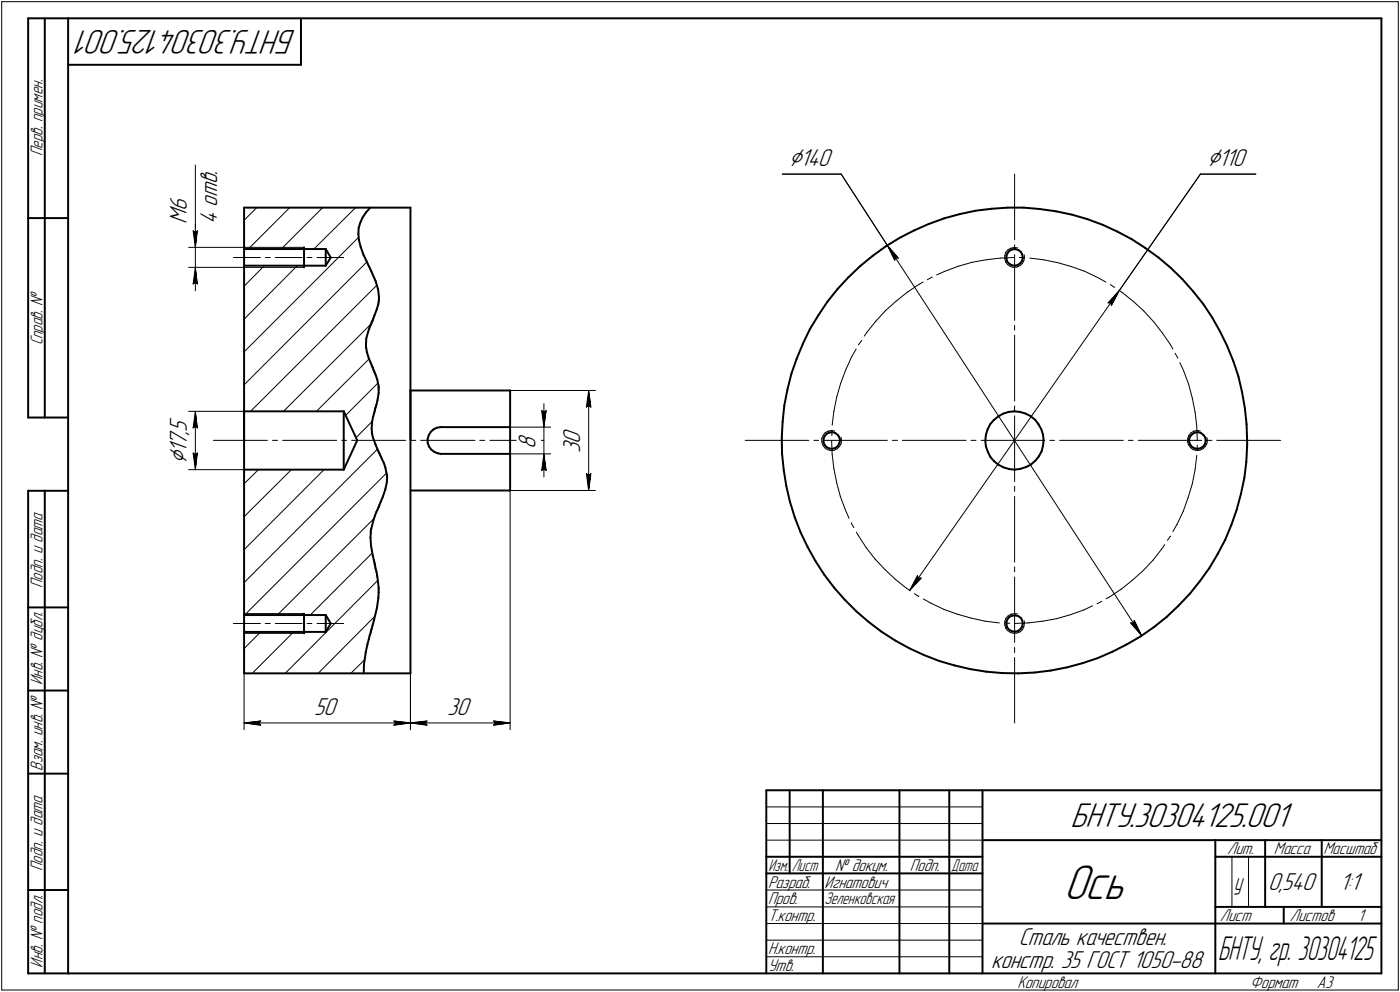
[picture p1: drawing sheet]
<svg xmlns="http://www.w3.org/2000/svg" width="421mm" height="298mm" viewBox="0 0 421 298" stroke-linecap="round" stroke-linejoin="round" font-family="sans-serif">
<defs><g id="words">
<text font-size="15.6" x="319.9" y="270.1">Ось</text>
<g font-size="10.9">
<text x="89.1" y="9" transform="rotate(-180 89.1 9)">БНТУ.30304125.001</text>
<text x="321.9" y="248.5">БНТУ.30304125.001</text>
</g>
<text font-size="10.6" x="366.4" y="288.5">БНТУ, гр. 30304125</text>
<g font-size="8.5">
<text x="237.3" y="49.8">Ç140</text>
<text x="363" y="49.8">Ç110</text>
<text x="56.2" y="139.6" transform="rotate(-90 56.2 139.6)">Ç</text>
</g>
<g font-size="7.8">
<text x="65.3" y="52.5" transform="rotate(-90 65.3 52.5)">.</text>
<text x="65.3" y="59.3" transform="rotate(-90 65.3 59.3)">т</text>
<text x="65.3" y="55.3" transform="rotate(-90 65.3 55.3)">в</text>
<text x="56.2" y="63.4" transform="rotate(-90 56.2 63.4)">6</text>
<text x="65.3" y="62.1" transform="rotate(-90 65.3 62.1)">о</text>
<text x="56.2" y="67.4" transform="rotate(-90 56.2 67.4)">М</text>
<text x="65.3" y="67.4" transform="rotate(-90 65.3 67.4)">4</text>
<text x="56.2" y="130.8" transform="rotate(-90 56.2 130.8)">,</text>
<text x="56.2" y="129.8" transform="rotate(-90 56.2 129.8)">5</text>
<text x="56.2" y="136.1" transform="rotate(-90 56.2 136.1)">1</text>
<text x="56.2" y="134" transform="rotate(-90 56.2 134)">7</text>
<text x="161" y="134.9" transform="rotate(-90 161 134.9)">8</text>
<text x="174.5" y="136.3" transform="rotate(-90 174.5 136.3)">3</text>
<text x="174.5" y="133.5" transform="rotate(-90 174.5 133.5)">0</text>
<text x="94.5" y="214.8">50</text>
<text x="134.5" y="214.8">30</text>
<text x="381.4" y="267.5">0,540</text>
<text x="402.9" y="267.5">1:1</text>
<text x="306.4" y="284.1">Сталь качествен.</text>
<text x="298.1" y="291">констр. 35 ГОСТ 1050-88</text>
</g>
<text font-size="7.6" x="371.2" y="267.5">у</text>
<g font-size="5.4">
<text x="12.8" y="46.9" transform="rotate(-90 12.8 46.9)">Перв. примен.</text>
<text x="12.8" y="103.8" transform="rotate(-90 12.8 103.8)">Справ. №</text>
<text x="12.8" y="176.7" transform="rotate(-90 12.8 176.7)">Подп. и дата</text>
<text x="12.8" y="205.8" transform="rotate(-90 12.8 205.8)">Инв. № дубл.</text>
<text x="12.8" y="231.6" transform="rotate(-90 12.8 231.6)">Взам. инв. №</text>
<text x="369.1" y="256.8">Лит.</text>
<text x="383.1" y="256.8">Масса</text>
<text x="398" y="256.8">Масштаб</text>
<text x="12.8" y="261.7" transform="rotate(-90 12.8 261.7)">Подп. и дата</text>
<text x="251.2" y="261.8">№ докум.</text>
<text x="273.6" y="261.8">Подп.</text>
<text x="231" y="266.8">Разраб.</text>
<text x="248" y="266.8">Игнатович</text>
<text x="231" y="271.8">Пров.</text>
<text x="231" y="276.8">Т.контр.</text>
<text x="366.9" y="276.8">Лист</text>
<text x="387.9" y="276.8">Листов</text>
<text x="408.4" y="276.8">1</text>
<text x="231" y="286.8">Н.контр.</text>
<text x="12.8" y="290.8" transform="rotate(-90 12.8 290.8)">Инв. № подл.</text>
<text x="231" y="291.8">Утв.</text>
<text x="306" y="296.8">Копировал</text>
<text x="376" y="296.8">Формат</text>
<text x="396" y="296.8">A3</text>
</g>
<g font-size="5.3">
<text x="231.1" y="261.8">Изм.</text>
<text x="238.1" y="261.8">Лист</text>
<text x="286.1" y="261.8">Дата</text>
<text x="248" y="271.8">Зеленковская</text>
</g>
</g></defs>
<g fill="none" stroke="#000" stroke-width=".59">
<path d="M8.5 5.5v120zM8.5 5.5h12zM13.5 5.5v120zM20.5 5.5v287zM20.5 5.5h395zM20.5 19.5h70zM90.5 5.5v14zM415.5 5.5v287zM8.5 65.5h12zM73.4 62.4v140zM73.4 62.4h50zM73.4 74.8h18z"/>
<path d="M73.4 79.8h18zM91.4 74.3v6zM91.4 74.8h6.6zM91.4 79.8h6.6zM98 74.8v5zM98 74.8l1.5 2.6zM99.5 77.4l-1.5 2.4zM107.8 70.3l.1 1.8zM107.9 68.5l-.1 1.8zM107.9 72.1l.6 2.1zM108.4 66.9l-.5 1.6zM108.5 74.2l.8 2.3z"/>
<path d="M109.1 65.4l-.7 1.5zM109.3 76.5l.9 2zM110.1 63.8l-1 1.6zM110.2 78.5l.5 .9zM110.7 79.4l.2 .5zM110.9 79.9l.2 .4zM111.3 62.4l-1.2 1.4zM123.4 62.4v140zM258.7 79.9l3.8-3zM262.5 76.9l3.9-2.9zM266.4 74l4.2-2.5zM270.6 71.5l4.3-2.2z"/>
<path d="M274.9 69.3l4.4-2zM279.3 67.3l4.7-1.7zM284 65.6l4.6-1.3zM288.6 64.3l4.8-1zM293.4 63.3l4.8-.6zM298.2 62.7l4.9-.3zM302.7 76.9v.9zM302.7 77.8l.2 .9zM302.9 78.7l.7 .6zM303 76l-.3 .9zM303.1 62.4h4.8zM303.6 75.4l.9-.5z"/>
<path d="M303.6 75.4l-.6 .6zM303.6 79.3l.8 .5zM304.4 79.8h.9zM304.5 74.9l.8-.1zM305.3 74.8l.9 .3zM305.3 79.8l.9-.2zM306.2 79.6l.7-.5zM306.2 75.1l.8 .6zM307 75.7l.4 .8zM307.4 76.5l.2 .9zM307.4 78.3l-.5 .8zM307.6 77.4l-.2 .9z"/>
<path d="M307.9 62.4l4.9 .4zM312.8 62.8l4.8 .7zM317.6 63.5l4.8 1zM322.4 64.5l4.7 1.4zM327.1 65.9l4.5 1.7zM331.6 67.6l4.4 2zM336 69.6l4.4 2.3zM340.4 71.9l4 2.6zM344.4 74.5l4 2.9zM348.4 77.4l3.7 3.1zM110.7 99.9l-.5 1.9zM111.1 80.3l.2 .5z"/>
<path d="M111.1 98.6l-.4 1.3zM111.3 80.8l.4 .7zM111.4 97.8l-.3 .8zM111.7 81.5l.5 1.2zM111.7 97.3l-.3 .5zM111.8 96.9l-.1 .4zM111.9 96.6l-.1 .3zM112 96.4l-.1 .2zM112.1 96.3l-.1 .1zM112.2 82.7l.7 1.7zM112.3 95.8l-.2 .5zM112.6 94.8l-.3 1z"/>
<path d="M112.9 84.4l.8 2.6zM113.3 93l-.7 1.8zM113.7 87l.3 2.1zM113.8 91.4l-.5 1.6zM113.9 90.6l-.1 .8zM114 89.1v1.1zM114 90.2l-.1 .4zM243.6 98.9l-2.1 4.4zM246.1 94.7l-2.5 4.2zM248.8 90.7l-2.7 4zM251.9 86.9l-3.1 3.8zM255.2 83.3l3.5-3.4z"/>
<path d="M255.2 83.3l-3.3 3.6zM352.1 80.5l3.5 3.4zM355.6 83.9l3.2 3.6zM358.8 87.5l3.1 3.9zM361.9 91.4l2.7 4zM364.6 95.4l2.3 4.3zM366.9 99.7l2.2 4.3zM110.1 103.7v.2zM110.1 103.9v.2zM110.1 104.1l.1 .5zM110.2 101.8l-.1 1.9zM110.2 104.6l.1 1.1z"/>
<path d="M110.3 105.7l.6 2zM110.9 107.7l.6 1.4zM111.5 109.1l.3 .6zM111.8 109.7l.1 .4zM111.9 110.1l.1 .2zM112 110.3l.1 .2zM112.1 110.5l.1 .2zM112.2 110.7l.2 .5zM112.4 111.2l.2 .6zM112.6 111.8l.3 .8zM112.9 112.6l.6 1.4zM113.5 114l.4 2.1z"/>
<path d="M113.9 116.1v.2zM113.9 116.3v.3zM113.9 116.6v.5zM113.9 117.1v1zM113.9 118.1l-.4 2.1zM123.4 117.3v15zM123.4 117.3h30zM153.4 117.3v30.1zM236.8 117.1l-.9 4.7zM238 112.4l-1.2 4.7zM239.6 107.8l-1.6 4.6zM241.5 103.3l-1.9 4.5z"/>
<path d="M369.1 104l1.8 4.5zM370.9 108.5l1.5 4.6zM372.4 113.1l1.1 4.8zM373.5 117.9l.9 4.8zM8.5 125.5h12zM73.4 123.6v8.7zM73.4 123.6h30zM103.4 123.6v17.5zM103.4 123.6l4 8.7zM107.4 132.3l-4 8.8zM111.8 128.8v.9zM111.8 129.7v.3z"/>
<path d="M111.8 130l.1 .5zM111.9 126.7l-.1 2.1zM111.9 130.5l.3 1.1zM112.2 125.3l-.3 1.4zM112.2 131.6l.7 2zM112.4 124.5l-.2 .8zM112.6 123.9l-.2 .6zM112.7 123.4l-.1 .5zM112.8 122.9v.3zM112.8 123.2l-.1 .2zM112.9 122.8l-.1 .1zM112.9 122.4v.4z"/>
<path d="M112.9 133.6l.6 1.4zM113.2 121.7l-.3 .7zM113.5 120.2l-.3 1.5zM113.5 135l.4 .8zM113.9 135.8l.1 .3zM114 136.1l.1 .2zM114.1 136.3l.2 .3zM114.3 136.6l.1 .3zM114.4 136.9l.2 .4zM114.6 137.3l.3 .7zM114.9 138l.5 1zM115.4 139l.5 1.5z"/>
<path d="M128.6 131.9v1.2zM128.6 133.1l.4 1.1zM128.9 130.8l-.3 1.1zM129 134.2l.7 .9zM129.5 129.8l.9-.8zM129.5 129.8l-.6 1zM129.7 135.1l.9 .7zM130.4 129l1-.5zM130.6 135.8l1.1 .4zM131.4 128.5l1.2-.1zM131.7 136.2l.9 .2zM132.6 128.4h20.8z"/>
<path d="M132.6 136.4h20.8zM235.1 131.6l.1 4.8zM235.2 136.4l.5 4.9zM235.4 126.7l-.3 4.9zM235.9 121.8l-.5 4.9zM247.6 131.9v.9zM247.6 132.8l.4 .9zM248 131.1l-.4 .8zM248 133.7l.6 .7zM248.6 130.4l.8-.4zM248.6 130.4l-.6 .7zM248.6 134.4l.8 .4z"/>
<path d="M249.4 130l1-.1zM249.4 134.8l.9 .1zM250.3 134.9l.9-.3zM250.4 129.9l.8 .2zM251.2 130.1l.8 .6zM251.2 134.6l.8-.5zM252 130.7l.5 .8zM252.4 133.3l-.4 .8zM252.5 131.5l.1 .8zM252.6 132.4l-.2 .9zM252.6 132.4h.1M296.3 132.4l.2 1.7z"/>
<path d="M296.5 130.7l-.2 1.7zM296.5 134.1l.6 1.7zM297 129l-.5 1.7zM297.1 135.8l.8 1.5zM297.8 127.5l-.8 1.5zM297.9 137.3l1.1 1.3zM298.9 126.2l1.3-1.1zM298.9 126.2l-1.1 1.3zM299 138.6l1.3 1.1zM300.2 125.1l1.6-.8zM300.3 139.7l1.5 .8zM301.8 124.3l1.6-.5z"/>
<path d="M303.4 123.8l1.7-.2zM305.1 123.6l1.6 .2zM306.7 123.8l1.7 .5zM308.4 124.3l1.6 .8zM310 125.1l1.3 1.1zM310 139.6l1.4-1.2zM311.3 126.2l1 1.3zM312.3 127.5l.9 1.5zM312.4 137.2l-1 1.2zM313.2 129l.5 1.6zM313.3 135.6l-.9 1.6zM313.7 130.6l.2 1.7z"/>
<path d="M313.7 133.9l-.4 1.7zM313.9 132.3l-.2 1.6zM357.6 131.9v.9zM357.6 132.8l.4 .9zM358 131.1l-.4 .8zM358 133.7l.6 .7zM358.6 134.4l.8 .4zM358.6 130.4l.8-.4zM358.6 130.4l-.6 .7zM359.4 130l.9-.1zM359.4 134.8l.9 .1zM360.3 129.9l.9 .2z"/>
<path d="M360.3 134.9l.9-.3zM361.2 130.1l.7 .6zM361.2 134.6l.7-.5zM361.9 130.7l.6 .8zM362.5 131.5l.1 .8zM362.5 133.3l-.6 .8zM362.6 132.4l-.1 .9zM362.6 132.4h.1M374.4 122.7l.5 4.8zM374.8 138.9l-.6 4.8zM374.9 127.5l.2 4.8zM375.1 133.9l-.3 5z"/>
<path d="M375.1 132.3v1.6zM8.5 147.5v145zM8.5 147.5h12zM13.5 147.5v145zM73.4 141.1h30zM111.5 159.5v.7zM111.6 159.2l-.1 .3zM111.7 158.8l-.1 .4zM112.3 156.5l-.6 2.3zM112.8 154.9l-.5 1.6zM113.2 153.8l-.4 1.1zM113.5 153.2l-.3 .6z"/>
<path d="M113.7 152.7l-.2 .5zM113.9 152.4l-.2 .3zM114 152.1l-.1 .3zM114.1 151.7l-.1 .4zM114.5 150.9l-.4 .8zM115.1 149.3l-.6 1.6zM115.9 140.5l.4 2.2zM115.9 147l-.8 2.3zM116.3 142.7l.1 .2zM116.3 144.9l-.4 2.1zM116.4 142.9v.4zM116.4 143.3v.5z"/>
<path d="M116.4 143.8l-.1 1.1zM123.4 147.4h30zM235.7 141.3l.8 4.7zM236.5 146l1.1 4.8zM237.6 150.8l1.4 4.6zM239 155.4l1.8 4.6zM301.8 140.5l1.7 .5zM303.5 141l1.7 .1zM305.2 141.1l1.7-.2zM306.9 140.9l1.6-.5zM308.5 140.4l1.5-.8zM370.3 157.7l-1.8 4.5z"/>
<path d="M371.9 153.2l-1.6 4.5zM373.2 148.4l-1.3 4.8zM374.2 143.7l-1 4.7zM111.4 161.5l.2 2.5zM111.5 160.2l-.1 1.3zM111.6 164l.5 2.9zM112.1 166.9l.3 1.4zM112.4 168.3l.2 .7zM112.6 169l.1 .4zM112.7 169.4v.2zM112.7 169.6l.1 .2zM112.8 169.8l.1 .5z"/>
<path d="M112.9 170.3v.6zM112.9 170.9l.3 .8zM113.2 171.7l.3 1.4zM113.5 173.1l.2 2zM113.7 175.1l.2 1.5zM113.8 179.7l-.4 2.9zM113.9 176.6v.4zM113.9 177v1zM113.9 178l-.1 1.7zM240.8 160l2.1 4.4zM242.9 164.4l2.4 4.3zM245.3 168.7l2.6 4z"/>
<path d="M247.9 172.7l3 3.9zM250.9 176.6l3.2 3.7zM357.8 178.5l-3.3 3.4zM360.8 174.7l-3 3.8zM363.7 170.7l-2.9 4zM366.2 166.5l-2.5 4.2zM368.5 162.2l-2.3 4.3zM8.5 182.5h12zM73.4 189.9h18zM73.4 184.8h18zM91.4 184.4v5.9zM91.4 189.9h6.6z"/>
<path d="M91.4 184.8h6.6zM98 184.8v5.1zM98 184.8l1.5 2.6zM99.5 187.4l-1.5 2.5zM109.5 199.6l-.1 2.8zM110 196.1l-.5 3.5zM110.5 193.7l-.5 2.4zM110.9 192.1l-.4 1.6zM111.2 191l-.3 1.1zM111.4 190.3l-.2 .7zM111.5 189.9l-.1 .4zM111.6 189.5l-.1 .4z"/>
<path d="M111.8 189.1l-.2 .4zM112 188l-.2 1.1zM112.5 186.2l-.5 1.8zM113.4 182.6l-.9 3.6zM254.1 180.3l3.5 3.4zM257.6 183.7l3.6 3.2zM261.2 186.9l3.9 2.9zM265.1 189.8l4.1 2.6zM269.2 192.4l4.3 2.4zM273.5 194.8l4.4 2zM277.9 196.8l4.5 1.8zM282.4 198.6l4.7 1.4z"/>
<path d="M287.1 200l4.7 1.1zM302.7 186.9v.9zM302.7 187.8l.2 .8zM302.9 188.6l.7 .7zM303 186l-.3 .9zM303.6 185.3l.9-.3zM303.6 185.3l-.6 .7zM303.6 189.3l.8 .4zM304.4 189.7l.9 .1zM304.5 185l.8-.1zM305.3 184.9l.9 .3zM305.3 189.8l.9-.1z"/>
<path d="M306.2 189.7l.7-.6zM306.2 185.2l.8 .5zM307 185.7l.4 .7zM307.4 186.4l.2 1zM307.4 188.3l-.5 .8zM307.6 187.4l-.2 .9zM325.5 199.3l4.6-1.5zM330.1 197.8l4.5-2zM334.6 195.8l4.3-2.2zM338.9 193.6l4.3-2.4zM343.2 191.2l3.9-2.8zM347.1 188.4l3.8-3.1z"/>
<path d="M350.9 185.3l3.6-3.4zM8.5 207.5h12zM73.4 202.4h50zM291.8 201.1l4.8 .7zM296.6 201.8l4.9 .5zM301.5 202.3l4.8 .1zM306.3 202.4l4.9-.3zM311.2 202.1l4.9-.6zM316.1 201.5l4.7-.9zM320.8 200.6l4.7-1.3zM8.5 232.5h12zM230.5 237.5h185z"/>
<path d="M230.5 237.5v55zM237.5 237.5v25zM247.5 237.5v55zM270.5 237.5v55zM285.5 237.5v55zM295.5 237.5v55zM230.5 257.5h65zM295.5 252.5h120zM365.5 252.5v40zM365.5 257.5h15zM380.5 252.5v20zM380.5 257.5h35z"/>
<path d="M397.5 252.5v20zM8.5 267.5h12zM230.5 262.5h65zM295.5 277.5h70zM365.5 277.5h50zM365.5 272.5h50zM386.1 272.5v5zM8.5 292.5h12zM20.5 292.5h395z"/>
</g>
<g fill="none" stroke="#000" stroke-width=".3">
<path d="M.5 .5v297zM.5 .5h420zM420.5 .5v297zM58.8 49.6v19.7zM235.3 52.3h17.7zM253 52.3l13.9 21.4zM305.1 52.3v19.8zM361 52.3l-24.4 35zM361 52.3h16.7zM56.7 74.3h16.7zM58.1 69.3l.7 .5zM58.1 69.3l.7 5z"/>
<path d="M58.8 69.3v5zM58.8 69.8l.6-.5zM58.8 67.4v6.9zM58.8 74.3v6zM59.4 69.3l-.6 5zM70.2 77.4h8.1zM73.4 74.3h18zM73.4 66.2l3.8-3.8zM74.7 74.8l12.4-12.4zM79.5 79.8l-6.1 6.2zM79.8 77.4h1.5zM82.8 77.4h8z"/>
<path d="M84.6 74.8l12.4-12.4zM89.4 79.8l-16 16.1zM92.4 77.4h1.4zM94.4 74.8l12.5-12.4zM95.3 77.4h8.1zM266.9 73.7l3.3 3.9zM266.9 73.7l2.2 4.5zM266.9 73.7l76.4 117.3zM269.3 77.5l.9 .1zM269.3 77.5l-.2 .7zM292.4 78.8l4.2-.7zM296.6 78.1l4.3-.5z"/>
<path d="M300.9 77.6l4.2-.2zM302.2 76.8v.9zM302.2 77.7l.2 1zM302.4 78.7l.6 .8zM302.5 75.8l-.3 1zM303 79.5l.9 .6zM303.2 75l.8-.4zM303.2 75l-.7 .8zM304 74.6l1.1-.3zM305.1 74.3l1 .2zM305.1 76.5v19.8zM305.1 73.6v1.5z"/>
<path d="M306.6 77.4l1.6 .1zM306.7 79.8l.8-.6zM307.9 78.3l-.4 .9zM308 76.5l.1 .8zM308.1 77.3l-.2 1zM309.7 77.6l4.1 .5zM313.8 78.1l4.2 .8zM318 78.9l4.2 1.2zM56.7 80.3h16.7zM58.1 85.3l.7-.5zM58.8 80.3l-.7 5zM58.8 84.8l.6 .5z"/>
<path d="M58.8 80.3l.6 5zM58.8 80.3v7.1zM73.4 80.3h18zM260.7 99.9l-.8 1.1zM263.4 96.5l-2.7 3.4zM266.3 93.4l3.2-2.9zM266.3 93.4l-2.9 3.1zM269.5 90.5l3.4-2.7zM272.9 87.8l3.5-2.4zM276.4 85.4l1.2-.6zM278.9 84.1l1.3-.8zM280.3 83.3h.1"/>
<path d="M281.7 82.6l2.4-1.1zM284.1 81.5l4.1-1.5zM288.2 80l4.2-1.2zM303.9 80.1l.9 .2zM304.8 80.3h1zM305.1 97.8v1.4zM305.8 80.3l.9-.5zM322.2 80.1l4 1.4zM326.2 81.5l3.9 1.9zM330.1 83.4l2.5 1.4zM333.2 91h.8zM333.9 85.5l1.3 .9z"/>
<path d="M334 91l.3 .8zM336.5 87.2l1 .7zM336.6 87.3l-2.3 4.5zM336.6 87.3l-3.4 3.7zM336.6 87.3l-63 90.2zM337.5 87.9l3.4 2.7zM340.9 90.6l3.1 2.9zM344 93.5l3 3.2zM347 96.7l2.6 3.4zM73.4 115.7l36.9-37zM73.4 105.7l34.4-34.3zM113.7 115.1l-9.7 9.7z"/>
<path d="M153.4 117.3h25.7zM177 117.3l.7 5zM177 117.3l-.6 5zM177 117.3v30.1zM251.6 119.4l-.8 4.2zM252.8 115.2l-1.2 4.2zM254.3 111.2l-1.5 4zM256.1 107.3l-1.8 3.9zM257.5 104.9l-1.4 2.4zM258.2 103.5h.1M259.2 102.3l-1 1.2zM305.1 100.8v19.7z"/>
<path d="M349.6 100.1l2.4 3.5zM352 103.6l.7 1.3zM353.4 106.2l.8 1.2zM354.2 107.4v.2zM354.8 109l1.1 2.3zM355.9 111.3l1.6 4.1zM357.5 115.4l1.1 4.1zM358.6 119.5l.8 4.3zM56.7 123.6h16.7zM58.1 128.6l.7-.5zM58.1 136.1l.7 5zM58.1 136.1l.7 .6z"/>
<path d="M58.8 123.6l.6 5zM58.8 128.1l.6 .5zM58.8 123.6l-.7 5zM58.8 136.7l.6-.6zM58.8 123.6v17.5zM59.4 136.1l-.6 5zM64.2 132.3h16.2zM75.4 123.6l38-37.9zM82 132.3h1.5zM85 132.3h16.3zM85.3 123.6l26.4-26.3zM95.2 123.6l15.8-15.7z"/>
<path d="M102.8 132.3h1.4zM105.7 132.3h16.3zM111.9 126.7l-4.9 4.9zM113.5 135l-40.1 40.1zM123.5 132.3h1.6zM126.5 132.3h16.3zM144.3 132.3h1.5zM147.3 132.3h16.3zM153.4 128.4h12.2zM153.4 136.4h12.2zM162.9 123.4l.7 .5zM162.9 123.4l.7 5z"/>
<path d="M163.6 123.9l.7-.5zM163.6 121.3v7.1zM163.6 136.4l-.7 5zM163.6 136.4l.7 5zM163.6 136.4v6.9zM163.6 128.4v8zM164.3 123.4l-.7 5zM176.4 122.3l.6-.5zM177 121.8l.7 .5zM224.1 132.3h19.1zM244.8 132.3h1.4zM247.1 131.7v1.1z"/>
<path d="M247.1 132.8l.3 .9zM247.4 133.7l.6 .8zM247.6 130.8l-.5 .9zM247.7 132.3h19.2zM248 134.5l.8 .6zM248.2 130l.9-.5zM248.2 130l-.6 .8zM248.8 135.1l1.1 .3zM249.1 129.5l.9-.1zM249.9 135.4l1-.1zM250 129.4l1 .1zM250.1 132.4l.2 4.2z"/>
<path d="M250.2 129.3v1.6zM250.3 136.6l.5 4.2zM250.8 123.6l-.5 4.2zM250.9 135.3l.8-.4zM251.7 134.9l.8-.7zM253 133.3l-.5 .9zM253 131.5l.1 .8zM253.1 132.3l-.1 1zM268.4 132.3h1.5zM271.4 132.3h19.2zM292 132.3h1.5zM295.1 132.3h19.1z"/>
<path d="M305.1 125v19.7zM305.1 122v1.4zM315.7 132.3h1.5zM318.7 132.3h19.1zM339.3 132.3h1.5zM342.3 132.3h19.1zM357.1 132.8l.4 .9zM357.2 131.7l-.1 1.1zM357.5 133.7l.6 .8zM357.5 130.8l-.3 .9zM358.1 134.5l.7 .6zM358.2 130l.9-.5z"/>
<path d="M358.2 130l-.7 .8zM358.8 135.1l1 .3zM359.1 129.5l1-.1zM359.4 123.8l.5 4.2zM359.8 135.4l1-.1zM359.9 128l.2 4.3zM359.9 137l-.5 4.2zM359.9 137h.1M360.1 133.8l-.1 1.6zM360.1 129.4l.9 .1zM360.8 135.3l1-.4zM361.8 134.9l.7-.7z"/>
<path d="M363 132.3h1.5zM363 133.3l-.5 .9zM363 131.5l.1 .8zM363.1 132.3l-.1 1zM365.9 132.3h19.2zM56.7 141.1h16.7zM73.4 155.3l14.2-14.2zM73.4 145.4l4.3-4.3zM153.4 147.4h25.7zM153.4 147.4v71.9zM162.9 141.4l.7-.5zM163.6 140.9l.7 .5z"/>
<path d="M176.4 142.3l.6 5.1zM176.4 142.3l.6 .5zM177 142.8l.7-.5zM177.7 142.3l-.7 5.1zM250.8 140.8l.8 4.2zM251.6 145l1.1 4.2zM252.7 149.2l1.6 4zM254.3 153.2l1.1 2.6zM256 157.1h.1M256 157.2l.8 1.4zM257.6 159.9l.5 1.1zM305.1 149.2v19.7z"/>
<path d="M305.1 146.1v1.6zM354 157.6l-1.3 2.2zM355.9 153.7l-1.9 3.9zM357.3 149.6l-1.4 4.1zM358.6 145.5l-1.3 4.1zM359.4 141.2l-.8 4.3zM73.4 165.2l24.1-24.1zM113.6 174.4l-27.8 28zM258.1 161l2.4 3.6zM260.5 164.6l2.6 3.4zM263.1 168l3 3.1zM266.1 171.1l3.1 3z"/>
<path d="M269.2 174.1l3.4 2.7zM272.6 176.8l1.2 .7zM275 178.4l1.2 .8zM275.9 173l-2.3 4.5zM275.9 173l.3 .7zM276.2 179.2h.2zM276.2 173.7h.8zM277 173.7l-3.4 3.8zM305.1 173.4v19.6zM305.1 170.3v1.6zM332.7 179.9l1-.5zM333.7 179.4l3.5-2.4z"/>
<path d="M337.2 177l3.4-2.7zM340.6 174.3l3.2-2.9zM346.8 168.3l-3 3.1zM349.4 164.9l-2.6 3.4zM350.3 163.7l-.9 1.2zM351.9 161.3l-.8 1.1zM351.9 161.3l.1-.2zM70.2 187.4h8.1zM73.4 190.3h18zM73.4 184.4h18zM73.4 194.9l5-5zM73.6 184.8l42.7-42.7z"/>
<path d="M79.8 187.4h1.5zM82.8 187.4h8zM83.4 184.8l29-28.9zM92.4 187.4h1.4zM93.3 184.8l18.6-18.6zM95.3 187.4h8.1zM112.8 185.2l-17.1 17.2zM277.7 180l2.3 1.3zM280 181.3l3.9 1.8zM283.9 183.1l4.1 1.5zM288 184.6l4.1 1.2zM292.1 185.8l4.2 .9z"/>
<path d="M296.3 186.7l4.3 .5zM302.1 187.3h1.6zM302.2 186.8v1zM302.2 187.8l.2 .9zM302.4 188.7l.6 .8zM302.5 185.8l-.3 1zM303 189.5l.9 .6zM303.2 185.1l.8-.5zM303.2 185.1l-.7 .7zM303.9 190.1l.9 .2zM304 184.6l1.1-.2zM304.8 190.3l1-.1z"/>
<path d="M305.1 184.4l1 .1zM305.1 187.4l4.1-.2zM305.1 197.6v19.7zM305.1 194.6v1.5zM305.8 190.2l.9-.3zM306.7 189.9l.8-.7zM307.9 188.3l-.4 .9zM308 186.5l.1 .8zM308.1 187.3l-.2 1zM309.2 187.2l4.3-.5zM313.5 186.7l4.3-.8zM317.8 185.9l4.1-1.2z"/>
<path d="M321.9 184.7l4.1-1.4zM326 183.3l2.6-1.3zM329.9 181.4l1.5-.7zM340 187.2l3.3 3.8zM340 187.2l.9 .1zM341.1 186.4l-.2 .9zM341.1 186.4l2.2 4.6zM73.4 202.4v16.9zM73.4 217.3l5-.6zM73.4 217.3l5 .6zM73.4 217.3h50zM75.9 202.4l12.4-12.5z"/>
<path d="M77.9 217.3l.5 .6zM78.4 216.7l-.5 .6zM105.5 202.4l4.1-4.1zM118.4 217.9l5-.6zM118.4 216.7l.6 .6zM118.4 216.7l5 .6zM119 217.3l-.6 .6zM123.4 202.4v16.9zM123.4 217.3l5-.6zM123.4 217.3l5 .6zM123.4 217.3h30zM127.9 217.3l.5 .6z"/>
<path d="M128.4 216.7l-.5 .6zM148.4 217.9l5-.6zM148.4 216.7l.5 .6zM148.4 216.7l5 .6zM148.9 217.3l-.5 .6zM230.5 247.5h65zM230.5 252.5h65zM230.5 242.5h65zM370.5 257.5v15zM375.5 257.5v15zM230.5 267.5h65zM230.5 272.5h65z"/>
<path d="M230.5 277.5h65zM.5 297.5h420zM230.5 282.5h65zM230.5 287.5h65z"/>
</g>
<g fill="#fff" stroke="#fff" stroke-width=".3">
<path d="M275.8 172.3h.1zM275.7 172.4h.3zM275.7 172.5h.4zM275.6 172.6h.7zM275.6 172.6h.8zM275.5 172.7h.9zM275.5 172.8h1.1zM275.4 172.9h1.3zM275.4 173h1.4zM275.3 173.1h1.6zM275.3 173.1h1.7zM275.3 173.2h1.9zM275.2 173.3h2.1zM275.2 173.4h2.3zM275.1 173.5h2.4zM275.1 173.6h2.6zM275 173.7h2.8zM275 173.7h2.8zM274.9 173.8h2.8zM274.9 173.9h2.7zM274.8 174h2.7zM274.8 174.1h2.7zM274.7 174.2h2.7zM274.7 174.2h2.6zM274.7 174.3h2.5zM274.6 174.4h2.5zM274.6 174.5h2.4zM274.5 174.6h2.4zM274.5 174.7h2.4zM274.4 174.8h2.4zM274.4 174.8h2.3zM274.3 174.9h2.3zM274.3 175h2.2zM274.2 175.1h2.3zM274.2 175.2h2.2zM274.2 175.3h2.2zM274.2 175.3h2.1zM274.1 175.4h2.1zM274 175.5h2.1zM274 175.6h2zM274 175.7h1.9zM274 175.8h1.8zM274 175.9h1.8zM273.9 175.9h1.8zM273.9 176h1.7zM273.9 176.1h1.6zM273.9 176.2h1.5zM273.9 176.3h1.4zM273.8 176.4h1.5zM273.8 176.4h1.4zM273.8 176.5h1.2zM273.8 176.6h1.1zM273.7 176.7h1zM273.7 176.8h1zM273.7 176.9h.8zM273.7 177h.7zM273.7 177h.5zM273.6 177.1h.6zM273.6 177.2h.4zM273.6 177.3h.3z"/>
<path d="M336.4 87.5h.2zM336.3 87.5h.3zM336.1 87.6h.5zM336 87.7h.5zM335.9 87.8h.6zM335.7 87.9h.8zM335.6 88h.9zM335.4 88.1h1.1zM335.4 88.1h1.1zM335.2 88.2h1.3zM335 88.3h1.5zM335 88.4h1.5zM334.9 88.5h1.5zM334.9 88.6h1.5zM334.8 88.6h1.6zM334.7 88.7h1.7zM334.6 88.8h1.7zM334.5 88.9h1.8zM334.4 89h1.9zM334.3 89.1h2zM334.3 89.2h1.9zM334.2 89.2h2zM334.2 89.3h1.9zM334.1 89.4h2zM334 89.5h2zM333.9 89.6h2.1zM333.8 89.7h2.2zM333.8 89.7h2.2zM333.7 89.8h2.2zM333.6 89.9h2.3zM333.5 90h2.3zM333.4 90.1h2.4zM333.3 90.2h2.4zM333.3 90.3h2.4zM333.2 90.3h2.4zM333.2 90.4h2.4zM333.1 90.5h2.4zM333 90.6h2.5zM332.9 90.7h2.5zM332.8 90.8h2.6zM332.7 90.8h2.7zM332.7 90.9h2.7zM332.6 91h2.7zM332.5 91.1h2.8zM332.7 91.2h2.5zM332.7 91.3h2.5zM332.9 91.4h2.2zM333 91.4h2.1zM333.2 91.5h1.8zM333.2 91.6h1.8zM333.4 91.7h1.5zM333.5 91.8h1.4zM333.7 91.9h1.2zM333.8 91.9h1.1zM333.8 92h1zM334 92.1h.8zM334.1 92.2h.6zM334.2 92.3h.5zM334.3 92.4h.3zM334.4 92.5h.2z"/>
<path d="M363.1 44.1h12.7zM363.1 44.2h12.7zM363.1 44.3h12.7zM363.1 44.4h12.7zM363.1 44.4h12.7zM363.1 44.5h12.7zM363.1 44.6h12.7zM363.1 44.7h12.7zM363.1 44.8h12.7zM363.1 44.9h12.7zM363.1 45h12.7zM363.1 45h12.7zM363.1 45.1h12.7zM363.1 45.2h12.7zM363.1 45.3h12.7zM363.1 45.4h12.7zM363.1 45.5h12.7zM363.1 45.6h12.7zM363.1 45.6h12.7zM363.1 45.7h12.7zM363.1 45.8h12.7zM363.1 45.9h12.7zM363.1 46h12.7zM363.1 46.1h12.7zM363.1 46.1h12.7zM363.1 46.2h12.7zM363.1 46.3h12.7zM363.1 46.4h12.7zM363.1 46.5h12.7zM363.1 46.6h12.7zM363.1 46.7h12.7zM363.1 46.7h12.7zM363.1 46.8h12.7zM363.1 46.9h12.7zM363.1 47h12.7zM363.1 47.1h12.7zM363.1 47.2h12.7zM363.1 47.2h12.7zM363.1 47.3h12.7zM363.1 47.4h12.7zM363.1 47.5h12.7zM363.1 47.6h12.7zM363.1 47.7h12.7zM363.1 47.8h12.7zM363.1 47.8h12.7zM363.1 47.9h12.7zM363.1 48h12.7zM363.1 48.1h12.7zM363.1 48.2h12.7zM363.1 48.3h12.7zM363.1 48.3h12.7zM363.1 48.4h12.7zM363.1 48.5h12.7zM363.1 48.6h12.7zM363.1 48.7h12.7zM363.1 48.8h12.7zM363.1 48.9h12.7zM363.1 48.9h12.7zM363.1 49h12.7zM363.1 49.1h12.7zM363.1 49.2h12.7zM363.1 49.3h12.7zM363.1 49.4h12.7zM363.1 49.4h12.7zM363.1 49.5h12.7zM363.1 49.6h12.7zM363.1 49.7h12.7zM363.1 49.8h12.7zM363.1 49.9h12.7zM363.1 50h12.7zM363.1 50h12.7zM363.1 50.1h12.7zM363.1 50.2h12.7zM363.1 50.3h12.7zM363.1 50.4h12.7zM363.1 50.5h12.7zM363.1 50.5h12.7zM363.1 50.6h12.7zM363.1 50.7h12.7zM363.1 50.8h12.7zM363.1 50.9h12.7zM363.1 51h12.7zM363.1 51.1h12.7zM363.1 51.1h12.7zM363.1 51.2h12.7zM363.1 51.3h12.7z"/>
<path d="M341.3 185.8h.2zM341.1 185.9h.4zM341 186h.5zM340.9 186.1h.6zM340.8 186.2h.8zM340.6 186.3h1zM340.5 186.4h1.2zM340.4 186.4h1.3zM340.3 186.5h1.5zM340.1 186.6h1.7zM340 186.7h1.9zM339.9 186.8h2zM339.7 186.9h2.3zM339.6 186.9h2.4zM339.4 187h2.7zM339.3 187.1h2.8zM339.3 187.2h2.8zM339.4 187.3h2.7zM339.5 187.4h2.7zM339.6 187.5h2.6zM339.7 187.5h2.5zM339.8 187.6h2.5zM339.9 187.7h2.4zM339.9 187.8h2.5zM339.9 187.9h2.5zM340 188h2.5zM340.1 188h2.4zM340.2 188.1h2.4zM340.3 188.2h2.3zM340.4 188.3h2.2zM340.4 188.4h2.2zM340.5 188.5h2.2zM340.5 188.6h2.2zM340.6 188.6h2.2zM340.7 188.7h2.1zM340.8 188.8h2.1zM340.9 188.9h2zM341 189h2zM341 189.1h2zM341.1 189.1h1.9zM341.1 189.2h2zM341.2 189.3h1.9zM341.3 189.4h1.8zM341.4 189.5h1.7zM341.5 189.6h1.6zM341.5 189.7h1.7zM341.6 189.7h1.6zM341.7 189.8h1.5zM341.7 189.9h1.5zM341.9 190h1.3zM342 190.1h1.2zM342.1 190.2h1.1zM342.2 190.2h1zM342.4 190.3h.8zM342.5 190.4h.7zM342.6 190.5h.6zM342.7 190.6h.6zM342.9 190.7h.4zM343 190.8h.3zM343.2 190.8h.1z"/>
<path d="M267 73.9h.1zM267 74h.3zM267 74.1h.4zM267 74.2h.5zM267 74.3h.6zM267 74.3h.8zM267 74.4h.9zM267 74.5h1.1zM267 74.6h1.1zM267 74.7h1.3zM267.1 74.8h1.3zM267.1 74.8h1.4zM267.1 74.9h1.5zM267.1 75h1.5zM267.1 75.1h1.6zM267.2 75.2h1.6zM267.2 75.3h1.7zM267.2 75.4h1.8zM267.2 75.4h1.9zM267.2 75.5h2zM267.2 75.6h2zM267.3 75.7h1.9zM267.3 75.8h2zM267.4 75.9h2zM267.4 75.9h2.1zM267.5 76h2.1zM267.5 76.1h2.2zM267.5 76.2h2.2zM267.5 76.3h2.2zM267.6 76.4h2.2zM267.6 76.5h2.3zM267.7 76.5h2.3zM267.7 76.6h2.4zM267.8 76.7h2.4zM267.8 76.8h2.5zM267.9 76.9h2.4zM267.9 77h2.4zM268 77h2.4zM268 77.1h2.5zM268.1 77.2h2.5zM268.1 77.3h2.6zM268.1 77.4h2.7zM268.1 77.5h2.7zM268.2 77.6h2.7zM268.2 77.6h2.7zM268.3 77.7h2.5zM268.3 77.8h2.4zM268.4 77.9h2.2zM268.4 78h2zM268.5 78.1h1.8zM268.5 78.1h1.7zM268.6 78.2h1.5zM268.6 78.3h1.3zM268.6 78.4h1.2zM268.6 78.5h1.1zM268.7 78.6h.9zM268.7 78.7h.7zM268.8 78.7h.5zM268.8 78.8h.4zM268.9 78.9h.2z"/>
<path d="M237.2 44.1h13.8zM237.2 44.2h13.8zM237.2 44.3h13.8zM237.2 44.4h13.8zM237.2 44.4h13.8zM237.2 44.5h13.8zM237.2 44.6h13.8zM237.2 44.7h13.8zM237.2 44.8h13.8zM237.2 44.9h13.8zM237.2 45h13.8zM237.2 45h13.8zM237.2 45.1h13.8zM237.2 45.2h13.8zM237.2 45.3h13.8zM237.2 45.4h13.8zM237.2 45.5h13.8zM237.2 45.6h13.8zM237.2 45.6h13.8zM237.2 45.7h13.8zM237.2 45.8h13.8zM237.2 45.9h13.8zM237.2 46h13.8zM237.2 46.1h13.8zM237.2 46.1h13.8zM237.2 46.2h13.8zM237.2 46.3h13.8zM237.2 46.4h13.8zM237.2 46.5h13.8zM237.2 46.6h13.8zM237.2 46.7h13.8zM237.2 46.7h13.8zM237.2 46.8h13.8zM237.2 46.9h13.8zM237.2 47h13.8zM237.2 47.1h13.8zM237.2 47.2h13.8zM237.2 47.2h13.8zM237.2 47.3h13.8zM237.2 47.4h13.8zM237.2 47.5h13.8zM237.2 47.6h13.8zM237.2 47.7h13.8zM237.2 47.8h13.8zM237.2 47.8h13.8zM237.2 47.9h13.8zM237.2 48h13.8zM237.2 48.1h13.8zM237.2 48.2h13.8zM237.2 48.3h13.8zM237.2 48.3h13.8zM237.2 48.4h13.8zM237.2 48.5h13.8zM237.2 48.6h13.8zM237.2 48.7h13.8zM237.2 48.8h13.8zM237.2 48.9h13.8zM237.2 48.9h13.8zM237.2 49h13.8zM237.2 49.1h13.8zM237.2 49.2h13.8zM237.2 49.3h13.8zM237.2 49.4h13.8zM237.2 49.4h13.8zM237.2 49.5h13.8zM237.2 49.6h13.8zM237.2 49.7h13.8zM237.2 49.8h13.8zM237.2 49.9h13.8zM237.2 50h13.8zM237.2 50h13.8zM237.2 50.1h13.8zM237.2 50.2h13.8zM237.2 50.3h13.8zM237.2 50.4h13.8zM237.2 50.5h13.8zM237.2 50.5h13.8zM237.2 50.6h13.8zM237.2 50.7h13.8zM237.2 50.8h13.8zM237.2 50.9h13.8zM237.2 51h13.8zM237.2 51.1h13.8zM237.2 51.1h13.8zM237.2 51.2h13.8zM237.2 51.3h13.8z"/>
<path d="M155.4 129.9h7.2zM155.4 130h7.2zM155.4 130h7.2zM155.4 130.1h7.2zM155.4 130.2h7.2zM155.4 130.3h7.2zM155.4 130.4h7.2zM155.4 130.5h7.2zM155.4 130.6h7.2zM155.4 130.6h7.2zM155.4 130.7h7.2zM155.4 130.8h7.2zM155.4 130.9h7.2zM155.4 131h7.2zM155.4 131.1h7.2zM155.4 131.1h7.2zM155.4 131.2h7.2zM155.4 131.3h7.2zM155.4 131.4h7.2zM155.4 131.5h7.2zM155.4 131.6h7.2zM155.4 131.7h7.2zM155.4 131.7h7.2zM155.4 131.8h7.2zM155.4 131.9h7.2zM155.4 132h7.2zM155.4 132.1h7.2zM155.4 132.2h7.2zM155.4 132.2h7.2zM155.4 132.3h7.2zM155.4 132.4h7.2zM155.4 132.5h7.2zM155.4 132.6h7.2zM155.4 132.7h7.2zM155.4 132.8h7.2zM155.4 132.8h7.2zM155.4 132.9h7.2zM155.4 133h7.2zM155.4 133.1h7.2zM155.4 133.2h7.2zM155.4 133.3h7.2zM155.4 133.3h7.2zM155.4 133.4h7.2zM155.4 133.5h7.2zM155.4 133.6h7.2zM155.4 133.7h7.2zM155.4 133.8h7.2zM155.4 133.9h7.2zM155.4 133.9h7.2zM155.4 134h7.2zM155.4 134.1h7.2zM155.4 134.2h7.2zM155.4 134.3h7.2zM155.4 134.4h7.2zM155.4 134.5h7.2zM155.4 134.5h7.2zM155.4 134.6h7.2zM155.4 134.7h7.2zM155.4 134.8h7.2z"/>
<path d="M162.3 122.9h2.5zM162.4 122.9h2.4zM162.4 123h2.4zM162.4 123.1h2.4zM162.4 123.2h2.4zM162.4 123.3h2.4zM162.4 123.4h2.4zM162.4 123.4h2.4zM162.5 123.5h2.3zM162.5 123.6h2.2zM162.5 123.7h2.2zM162.5 123.8h2.2zM162.5 123.9h2.2zM162.5 124h2.2zM162.5 124h2.2zM162.6 124.1h2.1zM162.6 124.2h2.1zM162.6 124.3h2.1zM162.6 124.4h2zM162.6 124.5h2zM162.6 124.5h2zM162.6 124.6h2zM162.6 124.7h2zM162.6 124.8h2zM162.6 124.9h2zM162.6 125h2zM162.6 125.1h2zM162.6 125.1h1.9zM162.6 125.2h1.9zM162.6 125.3h1.9zM162.7 125.4h1.8zM162.7 125.5h1.8zM162.7 125.6h1.8zM162.7 125.6h1.8zM162.7 125.7h1.8zM162.7 125.8h1.8zM162.7 125.9h1.7zM162.8 126h1.6zM162.8 126.1h1.6zM162.8 126.2h1.6zM162.8 126.2h1.6zM162.8 126.3h1.6zM162.8 126.4h1.6zM162.8 126.5h1.6zM162.8 126.6h1.5zM162.9 126.7h1.4zM162.9 126.7h1.4zM163 126.8h1.3zM163 126.9h1.3zM163.1 127h1.1zM163.1 127.1h1.1zM163.1 127.2h1zM163.2 127.3h.9zM163.2 127.3h.9zM163.2 127.4h.8zM163.2 127.5h.8zM163.3 127.6h.6zM163.3 127.7h.6zM163.3 127.8h.5zM163.4 127.8h.4zM163.4 127.9h.4zM163.5 128h.2zM163.5 128.1h.2z"/>
<path d="M163.5 136.7h.2zM163.5 136.7h.2zM163.4 136.8h.4zM163.4 136.9h.4zM163.3 137h.5zM163.3 137.1h.6zM163.3 137.2h.6zM163.2 137.2h.8zM163.2 137.3h.8zM163.2 137.4h.9zM163.2 137.5h.9zM163.1 137.6h1zM163.1 137.7h1.1zM163.1 137.8h1.1zM163 137.8h1.3zM163 137.9h1.3zM162.9 138h1.4zM162.9 138.1h1.4zM162.8 138.2h1.5zM162.8 138.3h1.6zM162.8 138.3h1.6zM162.8 138.4h1.6zM162.8 138.5h1.6zM162.8 138.6h1.6zM162.8 138.7h1.6zM162.8 138.8h1.6zM162.7 138.9h1.7zM162.7 138.9h1.8zM162.7 139h1.8zM162.7 139.1h1.8zM162.7 139.2h1.8zM162.7 139.3h1.8zM162.7 139.4h1.8zM162.6 139.4h1.9zM162.6 139.5h1.9zM162.6 139.6h1.9zM162.6 139.7h2zM162.6 139.8h2zM162.6 139.9h2zM162.6 140h2zM162.6 140h2zM162.6 140.1h2zM162.6 140.2h2zM162.6 140.3h2zM162.6 140.4h2zM162.6 140.5h2.1zM162.6 140.5h2.1zM162.6 140.6h2.1zM162.5 140.7h2.2zM162.5 140.8h2.2zM162.5 140.9h2.2zM162.5 141h2.2zM162.5 141.1h2.2zM162.5 141.1h2.2zM162.5 141.2h2.3zM162.4 141.3h2.4zM162.4 141.4h2.4zM162.4 141.5h2.4zM162.4 141.6h2.4zM162.4 141.6h2.4zM162.4 141.7h2.4zM162.4 141.8h2.4z"/>
<path d="M168.9 128.4h7.1zM168.9 128.5h7.1zM168.9 128.6h7.1zM168.9 128.7h7.1zM168.9 128.8h7.1zM168.9 128.9h7.1zM168.9 128.9h7.1zM168.9 129h7.1zM168.9 129.1h7.1zM168.9 129.2h7.1zM168.9 129.3h7.1zM168.9 129.4h7.1zM168.9 129.5h7.1zM168.9 129.5h7.1zM168.9 129.6h7.1zM168.9 129.7h7.1zM168.9 129.8h7.1zM168.9 129.9h7.1zM168.9 130h7.1zM168.9 130h7.1zM168.9 130.1h7.1zM168.9 130.2h7.1zM168.9 130.3h7.1zM168.9 130.4h7.1zM168.9 130.5h7.1zM168.9 130.6h7.1zM168.9 130.6h7.1zM168.9 130.7h7.1zM168.9 130.8h7.1zM168.9 130.9h7.1zM168.9 131h7.1zM168.9 131.1h7.1zM168.9 131.1h7.1zM168.9 131.2h7.1zM168.9 131.3h7.1zM168.9 131.4h7.1zM168.9 131.5h7.1zM168.9 131.6h7.1zM168.9 131.7h7.1zM168.9 131.7h7.1zM168.9 131.8h7.1zM168.9 131.9h7.1zM168.9 132h7.1zM168.9 132.1h7.1zM168.9 132.2h7.1zM168.9 132.2h7.1zM168.9 132.3h7.1zM168.9 132.4h7.1zM168.9 132.5h7.1zM168.9 132.6h7.1zM168.9 132.7h7.1zM168.9 132.8h7.1zM168.9 132.8h7.1zM168.9 132.9h7.1zM168.9 133h7.1zM168.9 133.1h7.1zM168.9 133.2h7.1zM168.9 133.3h7.1zM168.9 133.3h7.1zM168.9 133.4h7.1zM168.9 133.5h7.1zM168.9 133.6h7.1zM168.9 133.7h7.1zM168.9 133.8h7.1zM168.9 133.9h7.1zM168.9 133.9h7.1zM168.9 134h7.1zM168.9 134.1h7.1zM168.9 134.2h7.1zM168.9 134.3h7.1zM168.9 134.4h7.1zM168.9 134.5h7.1zM168.9 134.5h7.1zM168.9 134.6h7.1zM168.9 134.7h7.1zM168.9 134.8h7.1zM168.9 134.9h7.1zM168.9 135h7.1zM168.9 135h7.1zM168.9 135.1h7.1zM168.9 135.2h7.1zM168.9 135.3h7.1zM168.9 135.4h7.1zM168.9 135.5h7.1zM168.9 135.6h7.1zM168.9 135.6h7.1zM168.9 135.7h7.1zM168.9 135.8h7.1zM168.9 135.9h7.1zM168.9 136h7.1zM168.9 136.1h7.1zM168.9 136.1h7.1z"/>
<path d="M177 117.6h.2zM177 117.7h.2zM177 117.8h.3zM176.9 117.9h.4zM176.9 117.9h.4zM176.8 118h.6zM176.8 118.1h.6zM176.8 118.2h.7zM176.7 118.3h.8zM176.7 118.4h.8zM176.7 118.4h.8zM176.6 118.5h.9zM176.6 118.6h1zM176.5 118.7h1.1zM176.5 118.8h1.2zM176.5 118.9h1.2zM176.4 119h1.4zM176.4 119h1.4zM176.4 119.1h1.4zM176.4 119.2h1.5zM176.4 119.3h1.5zM176.4 119.4h1.5zM176.4 119.5h1.5zM176.4 119.5h1.5zM176.4 119.6h1.5zM176.4 119.7h1.5zM176.3 119.8h1.7zM176.3 119.9h1.7zM176.3 120h1.7zM176.3 120.1h1.7zM176.3 120.1h1.7zM176.3 120.2h1.7zM176.3 120.3h1.7zM176.2 120.4h1.9zM176.2 120.5h1.9zM176.2 120.6h1.9zM176.2 120.6h1.9zM176.2 120.7h1.9zM176.2 120.8h1.9zM176.2 120.9h1.9zM176.1 121h2zM176.1 121.1h2zM176.1 121.2h2zM176.1 121.2h2zM176.1 121.3h2zM176.1 121.4h2zM176.1 121.5h2zM176.1 121.6h2zM176 121.7h2.2zM176 121.8h2.2zM176 121.8h2.2zM176 121.9h2.2zM176 122h2.2zM176 122.1h2.2zM176 122.2h2.2zM175.9 122.3h2.4zM175.9 122.3h2.4zM175.9 122.4h2.4zM175.9 122.5h2.4zM175.9 122.6h2.4zM175.9 122.7h2.4zM175.9 122.8h2.4z"/>
<path d="M175.9 141.9h2.4zM175.9 142h2.4zM175.9 142.1h2.4zM175.9 142.2h2.4zM175.9 142.2h2.4zM175.9 142.3h2.4zM175.9 142.4h2.4zM175.9 142.5h2.4zM176 142.6h2.2zM176 142.7h2.2zM176 142.7h2.2zM176 142.8h2.2zM176 142.9h2.2zM176 143h2.2zM176 143.1h2.2zM176.1 143.2h2zM176.1 143.3h2zM176.1 143.3h2zM176.1 143.4h2zM176.1 143.5h2zM176.1 143.6h2zM176.1 143.7h2zM176.2 143.8h1.9zM176.2 143.8h1.9zM176.2 143.9h1.9zM176.2 144h1.9zM176.2 144.1h1.9zM176.2 144.2h1.9zM176.2 144.3h1.9zM176.3 144.4h1.7zM176.3 144.4h1.7zM176.3 144.5h1.7zM176.3 144.6h1.7zM176.3 144.7h1.7zM176.3 144.8h1.7zM176.3 144.9h1.7zM176.4 144.9h1.5zM176.4 145h1.5zM176.4 145.1h1.5zM176.4 145.2h1.5zM176.4 145.3h1.5zM176.4 145.4h1.5zM176.4 145.5h1.5zM176.4 145.5h1.4zM176.4 145.6h1.4zM176.4 145.7h1.4zM176.5 145.8h1.2zM176.5 145.9h1.2zM176.5 146h1.1zM176.6 146h1zM176.6 146.1h1zM176.6 146.2h.9zM176.7 146.3h.8zM176.7 146.4h.8zM176.7 146.5h.8zM176.8 146.6h.7zM176.8 146.6h.6zM176.9 146.7h.5zM176.9 146.8h.4zM176.9 146.9h.4zM177 147h.3zM177 147.1h.2zM177 147.2h.2z"/>
<path d="M50.5 125.1h7.2zM50.5 125.2h7.2zM50.5 125.3h7.2zM50.5 125.4h7.2zM50.5 125.5h7.2zM50.5 125.6h7.2zM50.5 125.6h7.2zM50.5 125.7h7.2zM50.5 125.8h7.2zM50.5 125.9h7.2zM50.5 126h7.2zM50.5 126.1h7.2zM50.5 126.2h7.2zM50.5 126.2h7.2zM50.5 126.3h7.2zM50.5 126.4h7.2zM50.5 126.5h7.2zM50.5 126.6h7.2zM50.5 126.7h7.2zM50.5 126.7h7.2zM50.5 126.8h7.2zM50.5 126.9h7.2zM50.5 127h7.2zM50.5 127.1h7.2zM50.5 127.2h7.2zM50.5 127.3h7.2zM50.5 127.3h7.2zM50.5 127.4h7.2zM50.5 127.5h7.2zM50.5 127.6h7.2zM50.5 127.7h7.2zM50.5 127.8h7.2zM50.5 127.8h7.2zM50.5 127.9h7.2zM50.5 128h7.2zM50.5 128.1h7.2zM50.5 128.2h7.2zM50.5 128.3h7.2zM50.5 128.4h7.2zM50.5 128.4h7.2zM50.5 128.5h7.2zM50.5 128.6h7.2zM50.5 128.7h7.2zM50.5 128.8h7.2zM50.5 128.9h7.2zM50.5 128.9h7.2zM50.5 129h7.2zM50.5 129.1h7.2zM50.5 129.2h7.2zM50.5 129.3h7.2zM50.5 129.4h7.2zM50.5 129.5h7.2zM50.5 129.5h7.2zM50.5 129.6h7.2zM50.5 129.7h7.2zM50.5 129.8h7.2zM50.5 129.9h7.2zM50.5 130h7.2zM50.5 130h7.2zM50.5 130.1h7.2zM50.5 130.2h7.2zM50.5 130.3h7.2zM50.5 130.4h7.2zM50.5 130.5h7.2zM50.5 130.6h7.2zM50.5 130.6h7.2zM50.5 130.7h7.2zM50.5 130.8h7.2zM50.5 130.9h7.2zM50.5 131h7.2zM50.5 131.1h7.2zM50.5 131.1h7.2zM50.5 131.2h7.2zM50.5 131.3h7.2zM50.5 131.4h7.2zM50.5 131.5h7.2zM50.5 131.6h7.2zM50.5 131.7h7.2zM50.5 131.7h7.2zM50.5 131.8h7.2zM50.5 131.9h7.2zM50.5 132h7.2zM50.5 132.1h7.2zM50.5 132.2h7.2zM50.5 132.2h7.2zM50.5 132.3h7.2zM50.5 132.4h7.2zM50.5 132.5h7.2zM50.5 132.6h7.2zM50.5 132.7h7.2zM50.5 132.8h7.2zM50.5 132.8h7.2zM50.5 132.9h7.2zM50.5 133h7.2zM50.5 133.1h7.2zM50.5 133.2h7.2zM50.5 133.3h7.2zM50.5 133.3h7.2zM50.5 133.4h7.2zM50.5 133.5h7.2zM50.5 133.6h7.2zM50.5 133.7h7.2zM50.5 133.8h7.2zM50.5 133.9h7.2zM50.5 133.9h7.2zM50.5 134h7.2zM50.5 134.1h7.2zM50.5 134.2h7.2zM50.5 134.3h7.2zM50.5 134.4h7.2zM50.5 134.5h7.2zM50.5 134.5h7.2zM50.5 134.6h7.2zM50.5 134.7h7.2zM50.5 134.8h7.2zM50.5 134.9h7.2zM50.5 135h7.2zM50.5 135h7.2zM50.5 135.1h7.2zM50.5 135.2h7.2zM50.5 135.3h7.2zM50.5 135.4h7.2zM50.5 135.5h7.2zM50.5 135.6h7.2zM50.5 135.6h7.2zM50.5 135.7h7.2zM50.5 135.8h7.2zM50.5 135.9h7.2zM50.5 136h7.2zM50.5 136.1h7.2zM50.5 136.1h7.2zM50.5 136.2h7.2zM50.5 136.3h7.2zM50.5 136.4h7.2zM50.5 136.5h7.2zM50.5 136.6h7.2zM50.5 136.7h7.2zM50.5 136.7h7.2zM50.5 136.8h7.2zM50.5 136.9h7.2zM50.5 137h7.2zM50.5 137.1h7.2zM50.5 137.2h7.2zM50.5 137.2h7.2zM50.5 137.3h7.2zM50.5 137.4h7.2zM50.5 137.5h7.2zM50.5 137.6h7.2zM50.5 137.7h7.2zM50.5 137.8h7.2zM50.5 137.8h7.2zM50.5 137.9h7.2zM50.5 138h7.2zM50.5 138.1h7.2zM50.5 138.2h7.2zM50.5 138.3h7.2zM50.5 138.3h7.2zM50.5 138.4h7.2zM50.5 138.5h7.2zM50.5 138.6h7.2zM50.5 138.7h7.2zM50.5 138.8h7.2zM50.5 138.9h7.2zM50.5 138.9h7.2zM50.5 139h7.2zM50.5 139.1h7.2zM50.5 139.2h7.2zM50.5 139.3h7.2zM50.5 139.4h7.2zM50.5 139.4h7.2z"/>
<path d="M58.7 123.9h.2zM58.7 124h.2zM58.6 124h.3zM58.6 124.1h.4zM58.5 124.2h.5zM58.5 124.3h.6zM58.5 124.4h.6zM58.4 124.5h.7zM58.4 124.5h.8zM58.3 124.6h.9zM58.3 124.7h.9zM58.3 124.8h1zM58.3 124.9h1zM58.3 125h1.1zM58.2 125.1h1.2zM58.2 125.1h1.2zM58.1 125.2h1.3zM58.1 125.3h1.3zM58 125.4h1.4zM58 125.5h1.5zM58 125.6h1.5zM58 125.6h1.5zM58 125.7h1.5zM58 125.8h1.5zM58 125.9h1.5zM58 126h1.5zM57.9 126.1h1.7zM57.9 126.2h1.7zM57.9 126.2h1.7zM57.9 126.3h1.7zM57.9 126.4h1.7zM57.9 126.5h1.7zM57.9 126.6h1.7zM57.8 126.7h1.9zM57.8 126.7h1.9zM57.8 126.8h1.9zM57.8 126.9h1.9zM57.8 127h1.9zM57.8 127.1h1.9zM57.8 127.2h1.9zM57.7 127.3h2zM57.7 127.3h2.1zM57.7 127.4h2.1zM57.7 127.5h2.1zM57.7 127.6h2.1zM57.7 127.7h2.1zM57.7 127.8h2.1zM57.7 127.8h2.1zM57.7 127.9h2.2zM57.7 128h2.2zM57.7 128.1h2.2zM57.7 128.2h2.2zM57.7 128.3h2.2zM57.7 128.4h2.2zM57.7 128.4h2.2zM57.6 128.5h2.3zM57.6 128.6h2.3zM57.6 128.7h2.3zM57.6 128.8h2.3zM57.6 128.9h2.3zM57.6 128.9h2.3zM57.6 129h2.3z"/>
<path d="M57.5 135.6h2.4zM57.6 135.7h2.3zM57.6 135.8h2.3zM57.6 135.9h2.3zM57.6 136h2.3zM57.6 136.1h2.3zM57.6 136.1h2.3zM57.6 136.2h2.3zM57.7 136.3h2.2zM57.7 136.4h2.2zM57.7 136.5h2.2zM57.7 136.6h2.2zM57.7 136.7h2.2zM57.7 136.7h2.2zM57.7 136.8h2.2zM57.7 136.9h2.1zM57.7 137h2.1zM57.7 137.1h2.1zM57.7 137.2h2.1zM57.7 137.2h2.1zM57.7 137.3h2.1zM57.7 137.4h2.1zM57.7 137.5h2zM57.8 137.6h1.9zM57.8 137.7h1.9zM57.8 137.8h1.9zM57.8 137.8h1.9zM57.8 137.9h1.9zM57.8 138h1.9zM57.8 138.1h1.9zM57.9 138.2h1.7zM57.9 138.3h1.7zM57.9 138.3h1.7zM57.9 138.4h1.7zM57.9 138.5h1.7zM57.9 138.6h1.7zM57.9 138.7h1.7zM58 138.8h1.5zM58 138.9h1.5zM58 138.9h1.5zM58 139h1.5zM58 139.1h1.5zM58 139.2h1.5zM58 139.3h1.5zM58 139.4h1.4zM58.1 139.4h1.3zM58.1 139.5h1.3zM58.2 139.6h1.2zM58.2 139.7h1.2zM58.3 139.8h1.1zM58.3 139.9h1zM58.3 140h1zM58.3 140h.9zM58.3 140.1h.9zM58.4 140.2h.8zM58.4 140.3h.7zM58.5 140.4h.6zM58.5 140.5h.6zM58.5 140.5h.5zM58.6 140.6h.4zM58.6 140.7h.3zM58.7 140.8h.2zM58.7 140.9h.2z"/>
<path d="M50.6 58.4h7.1zM50.6 58.5h7.1zM50.6 58.6h7.1zM50.6 58.7h7.1zM50.6 58.8h7.1zM50.6 58.8h7.1zM50.6 58.9h7.1zM50.6 59h7.1zM50.6 59.1h7.1zM50.6 59.2h7.1zM50.6 59.3h7.1zM50.6 59.4h7.1zM50.6 59.4h7.1zM50.6 59.5h7.1zM50.6 59.6h7.1zM50.6 59.7h7.1zM50.6 59.8h7.1zM50.6 59.9h7.1zM50.6 59.9h7.1zM50.6 60h7.1zM50.6 60.1h7.1zM50.6 60.2h7.1zM50.6 60.3h7.1zM50.6 60.4h7.1zM50.6 60.5h7.1zM50.6 60.5h7.1zM50.6 60.6h7.1zM50.6 60.7h7.1zM50.6 60.8h7.1zM50.6 60.9h7.1zM50.6 61h7.1zM50.6 61h7.1zM50.6 61.1h7.1zM50.6 61.2h7.1zM50.6 61.3h7.1zM50.6 61.4h7.1zM50.6 61.5h7.1zM50.6 61.6h7.1zM50.6 61.6h7.1zM50.6 61.7h7.1zM50.6 61.8h7.1zM50.6 61.9h7.1zM50.6 62h7.1zM50.6 62.1h7.1zM50.6 62.1h7.1zM50.6 62.2h7.1zM50.6 62.3h7.1zM50.6 62.4h7.1zM50.6 62.5h7.1zM50.6 62.6h7.1zM50.6 62.7h7.1zM50.6 62.7h7.1zM50.6 62.8h7.1zM50.6 62.9h7.1zM50.6 63h7.1zM50.6 63.1h7.1zM50.6 63.2h7.1zM50.6 63.2h7.1zM50.6 63.3h7.1zM50.6 63.4h7.1zM50.6 63.5h7.1zM50.6 63.6h7.1zM50.6 63.7h7.1zM50.6 63.8h7.1zM50.6 63.8h7.1zM50.6 63.9h7.1zM50.6 64h7.1zM50.6 64.1h7.1zM50.6 64.2h7.1zM50.6 64.3h7.1zM50.6 64.3h7.1zM50.6 64.4h7.1zM50.6 64.5h7.1zM50.6 64.6h7.1zM50.6 64.7h7.1zM50.6 64.8h7.1zM50.6 64.9h7.1zM50.6 64.9h7.1zM50.6 65h7.1zM50.6 65.1h7.1zM50.6 65.2h7.1zM50.6 65.3h7.1zM50.6 65.4h7.1zM50.6 65.4h7.1zM50.6 65.5h7.1zM50.6 65.6h7.1zM50.6 65.7h7.1zM50.6 65.8h7.1zM50.6 65.9h7.1zM50.6 66h7.1zM50.6 66h7.1zM50.6 66.1h7.1zM50.6 66.2h7.1zM50.6 66.3h7.1zM50.6 66.4h7.1zM50.6 66.5h7.1zM50.6 66.5h7.1zM50.6 66.6h7.1zM50.6 66.7h7.1zM50.6 66.8h7.1zM50.6 66.9h7.1zM50.6 67h7.1zM50.6 67.1h7.1zM50.6 67.1h7.1zM50.6 67.2h7.1zM50.6 67.3h7.1z"/>
<path d="M59.8 51.6h7.1zM59.8 51.7h7.1zM59.8 51.8h7.1zM59.8 51.9h7.1zM59.8 52h7.1zM59.8 52.1h7.1zM59.8 52.2h7.1zM59.8 52.2h7.1zM59.8 52.3h7.1zM59.8 52.4h7.1zM59.8 52.5h7.1zM59.8 52.6h7.1zM59.8 52.7h7.1zM59.8 52.7h7.1zM59.8 52.8h7.1zM59.8 52.9h7.1zM59.8 53h7.1zM59.8 53.1h7.1zM59.8 53.2h7.1zM59.8 53.3h7.1zM59.8 53.3h7.1zM59.8 53.4h7.1zM59.8 53.5h7.1zM59.8 53.6h7.1zM59.8 53.7h7.1zM59.8 53.8h7.1zM59.8 53.8h7.1zM59.8 53.9h7.1zM59.8 54h7.1zM59.8 54.1h7.1zM59.8 54.2h7.1zM59.8 54.3h7.1zM59.8 54.4h7.1zM59.8 54.4h7.1zM59.8 54.5h7.1zM59.8 54.6h7.1zM59.8 54.7h7.1zM59.8 54.8h7.1zM59.8 54.9h7.1zM59.8 54.9h7.1zM59.8 55h7.1zM59.8 55.1h7.1zM59.8 55.2h7.1zM59.8 55.3h7.1zM59.8 55.4h7.1zM59.8 55.5h7.1zM59.8 55.5h7.1zM59.8 55.6h7.1zM59.8 55.7h7.1zM59.8 55.8h7.1zM59.8 55.9h7.1zM59.8 56h7.1zM59.8 56h7.1zM59.8 56.1h7.1zM59.8 56.2h7.1zM59.8 56.3h7.1zM59.8 56.4h7.1zM59.8 56.5h7.1zM59.8 56.6h7.1zM59.8 56.6h7.1zM59.8 56.7h7.1zM59.8 56.8h7.1zM59.8 56.9h7.1zM59.8 57h7.1zM59.8 57.1h7.1zM59.8 57.1h7.1zM59.8 57.2h7.1zM59.8 57.3h7.1zM59.8 57.4h7.1zM59.8 57.5h7.1zM59.8 57.6h7.1zM59.8 57.7h7.1zM59.8 57.7h7.1zM59.8 57.8h7.1zM59.8 57.9h7.1zM59.8 58h7.1zM59.8 58.1h7.1zM59.8 58.2h7.1zM59.8 58.3h7.1zM59.8 58.3h7.1zM59.8 58.4h7.1zM59.8 58.5h7.1zM59.8 58.6h7.1zM59.8 58.7h7.1zM59.8 58.8h7.1zM59.8 58.8h7.1zM59.8 58.9h7.1zM59.8 59h7.1zM59.8 59.1h7.1zM59.8 59.2h7.1zM59.8 59.3h7.1zM59.8 59.4h7.1zM59.8 59.4h7.1zM59.8 59.5h7.1zM59.8 59.6h7.1zM59.8 59.7h7.1zM59.8 59.8h7.1zM59.8 59.9h7.1zM59.8 59.9h7.1zM59.8 60h7.1zM59.8 60.1h7.1zM59.8 60.2h7.1zM59.8 60.3h7.1zM59.8 60.4h7.1zM59.8 60.5h7.1zM59.8 60.5h7.1zM59.8 60.6h7.1zM59.8 60.7h7.1zM59.8 60.8h7.1zM59.8 60.9h7.1zM59.8 61h7.1zM59.8 61h7.1zM59.8 61.1h7.1zM59.8 61.2h7.1zM59.8 61.3h7.1zM59.8 61.4h7.1zM59.8 61.5h7.1zM59.8 61.6h7.1zM59.8 61.6h7.1zM59.8 61.7h7.1zM59.8 61.8h7.1zM59.8 61.9h7.1zM59.8 62h7.1zM59.8 62.1h7.1zM59.8 62.1h7.1zM59.8 62.2h7.1zM59.8 62.3h7.1zM59.8 62.4h7.1zM59.8 62.5h7.1zM59.8 62.6h7.1zM59.8 62.7h7.1zM59.8 62.7h7.1zM59.8 62.8h7.1zM59.8 62.9h7.1zM59.8 63h7.1zM59.8 63.1h7.1zM59.8 63.2h7.1zM59.8 63.2h7.1zM59.8 63.3h7.1zM59.8 63.4h7.1zM59.8 63.5h7.1zM59.8 63.6h7.1zM59.8 63.7h7.1zM59.8 63.8h7.1zM59.8 63.8h7.1zM59.8 63.9h7.1zM59.8 64h7.1zM59.8 64.1h7.1zM59.8 64.2h7.1zM59.8 64.3h7.1zM59.8 64.3h7.1zM59.8 64.4h7.1zM59.8 64.5h7.1zM59.8 64.6h7.1zM59.8 64.7h7.1zM59.8 64.8h7.1zM59.8 64.9h7.1zM59.8 64.9h7.1zM59.8 65h7.1zM59.8 65.1h7.1zM59.8 65.2h7.1zM59.8 65.3h7.1zM59.8 65.4h7.1zM59.8 65.4h7.1zM59.8 65.5h7.1zM59.8 65.6h7.1zM59.8 65.7h7.1zM59.8 65.8h7.1zM59.8 65.9h7.1zM59.8 66h7.1zM59.8 66h7.1zM59.8 66.1h7.1zM59.8 66.2h7.1zM59.8 66.3h7.1zM59.8 66.4h7.1zM59.8 66.5h7.1zM59.8 66.5h7.1zM59.8 66.6h7.1zM59.8 66.7h7.1zM59.8 66.8h7.1zM59.8 66.9h7.1zM59.8 67h7.1zM59.8 67.1h7.1zM59.8 67.1h7.1zM59.8 67.2h7.1zM59.8 67.3h7.1z"/>
<path d="M57.5 68.8h2.4zM57.6 68.9h2.3zM57.6 69h2.3zM57.6 69.1h2.3zM57.6 69.2h2.3zM57.6 69.3h2.3zM57.6 69.3h2.3zM57.6 69.4h2.3zM57.7 69.5h2.2zM57.7 69.6h2.2zM57.7 69.7h2.2zM57.7 69.8h2.2zM57.7 69.8h2.2zM57.7 69.9h2.2zM57.7 70h2.2zM57.7 70.1h2.1zM57.7 70.2h2.1zM57.7 70.3h2.1zM57.7 70.4h2.1zM57.7 70.4h2.1zM57.7 70.5h2.1zM57.7 70.6h2.1zM57.7 70.7h2zM57.8 70.8h1.9zM57.8 70.9h1.9zM57.8 71h1.9zM57.8 71h1.9zM57.8 71.1h1.9zM57.8 71.2h1.9zM57.8 71.3h1.9zM57.9 71.4h1.7zM57.9 71.5h1.7zM57.9 71.5h1.7zM57.9 71.6h1.7zM57.9 71.7h1.7zM57.9 71.8h1.7zM57.9 71.9h1.7zM58 72h1.5zM58 72.1h1.5zM58 72.1h1.5zM58 72.2h1.5zM58 72.3h1.5zM58 72.4h1.5zM58 72.5h1.5zM58 72.6h1.4zM58.1 72.6h1.3zM58.1 72.7h1.3zM58.2 72.8h1.2zM58.2 72.9h1.2zM58.3 73h1.1zM58.3 73.1h1zM58.3 73.2h1zM58.3 73.2h.9zM58.3 73.3h.9zM58.4 73.4h.8zM58.4 73.5h.7zM58.5 73.6h.6zM58.5 73.7h.6zM58.5 73.7h.5zM58.6 73.8h.4zM58.6 73.9h.3zM58.7 74h.2zM58.7 74.1h.2z"/>
<path d="M58.7 80.6h.2zM58.7 80.7h.2zM58.6 80.8h.3zM58.6 80.9h.4zM58.5 80.9h.5zM58.5 81h.6zM58.5 81.1h.6zM58.4 81.2h.7zM58.4 81.3h.8zM58.3 81.4h.9zM58.3 81.4h.9zM58.3 81.5h1zM58.3 81.6h1zM58.3 81.7h1.1zM58.2 81.8h1.2zM58.2 81.9h1.2zM58.1 82h1.3zM58.1 82h1.3zM58 82.1h1.4zM58 82.2h1.5zM58 82.3h1.5zM58 82.4h1.5zM58 82.5h1.5zM58 82.5h1.5zM58 82.6h1.5zM58 82.7h1.5zM57.9 82.8h1.7zM57.9 82.9h1.7zM57.9 83h1.7zM57.9 83.1h1.7zM57.9 83.1h1.7zM57.9 83.2h1.7zM57.9 83.3h1.7zM57.8 83.4h1.9zM57.8 83.5h1.9zM57.8 83.6h1.9zM57.8 83.7h1.9zM57.8 83.7h1.9zM57.8 83.8h1.9zM57.8 83.9h1.9zM57.7 84h2zM57.7 84.1h2.1zM57.7 84.2h2.1zM57.7 84.2h2.1zM57.7 84.3h2.1zM57.7 84.4h2.1zM57.7 84.5h2.1zM57.7 84.6h2.1zM57.7 84.7h2.2zM57.7 84.8h2.2zM57.7 84.8h2.2zM57.7 84.9h2.2zM57.7 85h2.2zM57.7 85.1h2.2zM57.7 85.2h2.2zM57.6 85.3h2.3zM57.6 85.3h2.3zM57.6 85.4h2.3zM57.6 85.5h2.3zM57.6 85.6h2.3zM57.6 85.7h2.3zM57.6 85.8h2.3z"/>
<path d="M94.6 209.1h7.7zM94.6 209.2h7.7zM94.6 209.3h7.7zM94.6 209.4h7.7zM94.6 209.5h7.7zM94.6 209.5h7.7zM94.6 209.6h7.7zM94.6 209.7h7.7zM94.6 209.8h7.7zM94.6 209.9h7.7zM94.6 210h7.7zM94.6 210.1h7.7zM94.6 210.1h7.7zM94.6 210.2h7.7zM94.6 210.3h7.7zM94.6 210.4h7.7zM94.6 210.5h7.7zM94.6 210.6h7.7zM94.6 210.7h7.7zM94.6 210.7h7.7zM94.6 210.8h7.7zM94.6 210.9h7.7zM94.6 211h7.7zM94.6 211.1h7.7zM94.6 211.2h7.7zM94.6 211.2h7.7zM94.6 211.3h7.7zM94.6 211.4h7.7zM94.6 211.5h7.7zM94.6 211.6h7.7zM94.6 211.7h7.7zM94.6 211.8h7.7zM94.6 211.8h7.7zM94.6 211.9h7.7zM94.6 212h7.7zM94.6 212.1h7.7zM94.6 212.2h7.7zM94.6 212.3h7.7zM94.6 212.3h7.7zM94.6 212.4h7.7zM94.6 212.5h7.7zM94.6 212.6h7.7zM94.6 212.7h7.7zM94.6 212.8h7.7zM94.6 212.9h7.7zM94.6 212.9h7.7zM94.6 213h7.7zM94.6 213.1h7.7zM94.6 213.2h7.7zM94.6 213.3h7.7zM94.6 213.4h7.7zM94.6 213.4h7.7zM94.6 213.5h7.7zM94.6 213.6h7.7zM94.6 213.7h7.7zM94.6 213.8h7.7zM94.6 213.9h7.7zM94.6 214h7.7zM94.6 214h7.7zM94.6 214.1h7.7zM94.6 214.2h7.7zM94.6 214.3h7.7zM94.6 214.4h7.7zM94.6 214.5h7.7zM94.6 214.5h7.7zM94.6 214.6h7.7zM94.6 214.7h7.7zM94.6 214.8h7.7zM94.6 214.9h7.7zM94.6 215h7.7zM94.6 215.1h7.7zM94.6 215.1h7.7zM94.6 215.2h7.7zM94.6 215.3h7.7zM94.6 215.4h7.7zM94.6 215.5h7.7zM94.6 215.6h7.7zM94.6 215.6h7.7zM94.6 215.7h7.7zM94.6 215.8h7.7zM94.6 215.9h7.7zM94.6 216h7.7zM94.6 216.1h7.7zM94.6 216.2h7.7zM94.6 216.2h7.7z"/>
<path d="M78.3 216.2h.6zM77.7 216.2h1.2zM77 216.3h1.9zM76.5 216.4h2.4zM75.9 216.5h3zM75.2 216.6h3.7zM75 216.7h3.9zM74.8 216.7h4.1zM74.6 216.8h4.3zM74.3 216.9h4.6zM74.1 217h4.8zM73.9 217.1h5zM73.7 217.2h5.2zM73.4 217.3h5.5zM73.7 217.3h5.2zM73.8 217.4h5.1zM74 217.5h4.9zM74.3 217.6h4.6zM74.4 217.7h4.5zM74.6 217.8h4.3zM74.8 217.8h4.1zM75 217.9h3.9zM75.2 218h3.7zM75.9 218.1h3zM76.5 218.2h2.4zM77 218.3h1.9zM77.7 218.4h1.2zM78.3 218.4h.6z"/>
<path d="M117.9 216.2h.7zM117.9 216.2h1.3zM117.9 216.3h1.9zM117.9 216.4h2.6zM117.9 216.5h3.2zM117.9 216.6h3.8zM117.9 216.7h4zM117.9 216.7h4.3zM117.9 216.8h4.4zM117.9 216.9h4.7zM117.9 217h5zM117.9 217.1h5.1zM117.9 217.2h5.4zM117.9 217.3h5.5zM117.9 217.3h5.4zM117.9 217.4h5.2zM117.9 217.5h5zM117.9 217.6h4.8zM117.9 217.7h4.6zM117.9 217.8h4.4zM117.9 217.8h4.2zM117.9 217.9h4zM117.9 218h3.8zM117.9 218.1h3.2zM117.9 218.2h2.6zM117.9 218.3h1.9zM117.9 218.4h1.3zM117.9 218.4h.7z"/>
<path d="M134.5 209.1h7.8zM134.5 209.2h7.8zM134.5 209.3h7.8zM134.5 209.4h7.8zM134.5 209.5h7.8zM134.5 209.5h7.8zM134.5 209.6h7.8zM134.5 209.7h7.8zM134.5 209.8h7.8zM134.5 209.9h7.8zM134.5 210h7.8zM134.5 210.1h7.8zM134.5 210.1h7.8zM134.5 210.2h7.8zM134.5 210.3h7.8zM134.5 210.4h7.8zM134.5 210.5h7.8zM134.5 210.6h7.8zM134.5 210.7h7.8zM134.5 210.7h7.8zM134.5 210.8h7.8zM134.5 210.9h7.8zM134.5 211h7.8zM134.5 211.1h7.8zM134.5 211.2h7.8zM134.5 211.2h7.8zM134.5 211.3h7.8zM134.5 211.4h7.8zM134.5 211.5h7.8zM134.5 211.6h7.8zM134.5 211.7h7.8zM134.5 211.8h7.8zM134.5 211.8h7.8zM134.5 211.9h7.8zM134.5 212h7.8zM134.5 212.1h7.8zM134.5 212.2h7.8zM134.5 212.3h7.8zM134.5 212.3h7.8zM134.5 212.4h7.8zM134.5 212.5h7.8zM134.5 212.6h7.8zM134.5 212.7h7.8zM134.5 212.8h7.8zM134.5 212.9h7.8zM134.5 212.9h7.8zM134.5 213h7.8zM134.5 213.1h7.8zM134.5 213.2h7.8zM134.5 213.3h7.8zM134.5 213.4h7.8zM134.5 213.4h7.8zM134.5 213.5h7.8zM134.5 213.6h7.8zM134.5 213.7h7.8zM134.5 213.8h7.8zM134.5 213.9h7.8zM134.5 214h7.8zM134.5 214h7.8zM134.5 214.1h7.8zM134.5 214.2h7.8zM134.5 214.3h7.8zM134.5 214.4h7.8zM134.5 214.5h7.8zM134.5 214.5h7.8zM134.5 214.6h7.8zM134.5 214.7h7.8zM134.5 214.8h7.8zM134.5 214.9h7.8zM134.5 215h7.8zM134.5 215.1h7.8zM134.5 215.1h7.8zM134.5 215.2h7.8zM134.5 215.3h7.8zM134.5 215.4h7.8zM134.5 215.5h7.8zM134.5 215.6h7.8zM134.5 215.6h7.8zM134.5 215.7h7.8zM134.5 215.8h7.8zM134.5 215.9h7.8zM134.5 216h7.8zM134.5 216.1h7.8zM134.5 216.2h7.8zM134.5 216.2h7.8z"/>
<path d="M128.4 216.2h.5zM127.8 216.2h1.1zM127.1 216.3h1.8zM126.5 216.4h2.4zM125.9 216.5h3zM125.2 216.6h3.7zM125.1 216.7h3.8zM124.8 216.7h4.1zM124.6 216.8h4.3zM124.4 216.9h4.5zM124.1 217h4.8zM124 217.1h4.9zM123.7 217.2h5.2zM123.4 217.3h5.5zM123.7 217.3h5.2zM123.9 217.4h5zM124 217.5h4.9zM124.3 217.6h4.6zM124.5 217.7h4.4zM124.6 217.8h4.3zM124.9 217.8h4zM125.1 217.9h3.8zM125.2 218h3.7zM125.9 218.1h3zM126.5 218.2h2.4zM127.1 218.3h1.8zM127.8 218.4h1.1zM128.4 218.4h.5z"/>
<path d="M147.9 216.2h.7zM147.9 216.2h1.3zM147.9 216.3h1.9zM147.9 216.4h2.6zM147.9 216.5h3.1zM147.9 216.6h3.7zM147.9 216.7h4zM147.9 216.7h4.2zM147.9 216.8h4.4zM147.9 216.9h4.7zM147.9 217h4.9zM147.9 217.1h5.1zM147.9 217.2h5.3zM147.9 217.3h5.5zM147.9 217.3h5.3zM147.9 217.4h5.2zM147.9 217.5h4.9zM147.9 217.6h4.8zM147.9 217.7h4.6zM147.9 217.8h4.3zM147.9 217.8h4.2zM147.9 217.9h4zM147.9 218h3.7zM147.9 218.1h3.1zM147.9 218.2h2.6zM147.9 218.3h1.9zM147.9 218.4h1.3zM147.9 218.4h.7z"/>
</g>
<g fill="#000" stroke="#000" stroke-width=".3">
<path d="M58.2 69.5h.1zM58.2 69.6h.2zM58.2 69.7h.4zM58.2 69.8h.5zM58.2 69.8h.6zM58.2 69.9h.6zM58.3 70h.5zM58.3 70.1h.5zM58.3 70.2h.5zM58.3 70.3h.5zM58.3 70.4h.5zM58.3 70.4h.5zM58.3 70.5h.5zM58.3 70.6h.5zM58.3 70.7h.5zM58.3 70.8h.5zM58.3 70.9h.5zM58.3 71h.5zM58.3 71h.5zM58.3 71.1h.5zM58.3 71.2h.5zM58.4 71.3h.4zM58.4 71.4h.4zM58.4 71.5h.4zM58.4 71.5h.4zM58.4 71.6h.4zM58.4 71.7h.4zM58.4 71.8h.4zM58.5 71.9h.3zM58.5 72h.3zM58.5 72.1h.3zM58.5 72.1h.3zM58.5 72.2h.3zM58.5 72.3h.3zM58.5 72.4h.3zM58.6 72.5h.2zM58.6 72.6h.2zM58.6 72.6h.2zM58.6 72.7h.2zM58.6 72.8h.2zM58.6 72.9h.2zM58.6 73h.2zM58.6 73.1h.2z"/>
<path d="M59.2 69.5h.2zM59.1 69.6h.3zM59 69.7h.4zM58.9 69.8h.5zM58.8 69.8h.6zM58.8 69.9h.6zM58.8 70h.6zM58.8 70.1h.5zM58.8 70.2h.5zM58.8 70.3h.5zM58.8 70.4h.5zM58.8 70.4h.5zM58.8 70.5h.5zM58.8 70.6h.5zM58.8 70.7h.5zM58.8 70.8h.4zM58.8 70.9h.4zM58.8 71h.4zM58.8 71h.4zM58.8 71.1h.4zM58.8 71.2h.4zM58.8 71.3h.4zM58.8 71.4h.4zM58.8 71.5h.4zM58.8 71.5h.3zM58.8 71.6h.3zM58.8 71.7h.3zM58.8 71.8h.3zM58.8 71.9h.3zM58.8 72h.3zM58.8 72.1h.3zM58.8 72.1h.3zM58.8 72.2h.2zM58.8 72.3h.2zM58.8 72.4h.2zM58.8 72.5h.2zM58.8 72.6h.2zM58.8 72.6h.2zM58.8 72.7h.2zM58.8 72.8h.2zM58.8 72.9h.2zM58.8 73h.1zM58.8 73.1h.1zM58.8 73.2h.1zM58.8 73.2h.1zM58.8 73.3h.1zM58.8 73.4h.1zM58.8 73.5h.1zM58.8 73.6h.1z"/>
<path d="M267.2 74.4h.2zM267.3 74.6h.2zM267.4 74.7h.1zM267.4 74.8h.1zM267.5 74.8h.1zM267.5 74.9h.2zM267.5 75h.2zM267.5 75.1h.3zM267.6 75.2h.3zM267.6 75.3h.3zM267.7 75.4h.3zM267.7 75.4h.4zM267.8 75.5h.3zM267.8 75.6h.3zM267.9 75.7h.3zM267.9 75.8h.3zM268 75.9h.3zM268 75.9h.4zM268.1 76h.3zM268.1 76.1h.4zM268.1 76.2h.5zM268.1 76.3h.5zM268.2 76.4h.4zM268.2 76.5h.5zM268.3 76.5h.4zM268.3 76.6h.5zM268.4 76.7h.5zM268.4 76.8h.5zM268.5 76.9h.5zM268.5 77h.6zM268.6 77h.5zM268.6 77.1h.6zM268.6 77.2h.6zM268.6 77.3h.6zM268.7 77.4h.6zM268.7 77.5h.6zM268.8 77.6h.5zM268.8 77.6h.5zM268.9 77.7h.3zM268.9 77.8h.3zM269 77.9h.2zM269 78h.2z"/>
<path d="M267.2 74.3h.2zM267.3 74.3h.2zM267.4 74.5h.1zM267.5 74.6h.1zM267.5 74.7h.2zM267.5 74.8h.3zM267.6 74.8h.3zM267.7 74.9h.3zM267.7 75h.3zM267.8 75.1h.3zM267.9 75.2h.2zM267.9 75.3h.3zM268 75.4h.3zM268.1 75.4h.3zM268.1 75.5h.4zM268.1 75.6h.5zM268.2 75.7h.4zM268.2 75.8h.4zM268.3 75.9h.4zM268.4 75.9h.4zM268.4 76h.5zM268.5 76.1h.5zM268.6 76.2h.5zM268.6 76.3h.5zM268.6 76.4h.6zM268.7 76.5h.5zM268.7 76.5h.6zM268.8 76.6h.6zM268.9 76.7h.6zM268.9 76.8h.7zM269 76.9h.7zM269.1 77h.6zM269.1 77h.6zM269.2 77.1h.6zM269.2 77.2h.7zM269.2 77.3h.8zM269.3 77.4h.8zM269.3 77.5h.9z"/>
<path d="M58.6 81.6h.2zM58.6 81.7h.2zM58.6 81.8h.2zM58.6 81.9h.2zM58.6 82h.2zM58.6 82h.2zM58.6 82.1h.2zM58.6 82.2h.2zM58.5 82.3h.3zM58.5 82.4h.3zM58.5 82.5h.3zM58.5 82.5h.3zM58.5 82.6h.3zM58.5 82.7h.3zM58.5 82.8h.3zM58.4 82.9h.4zM58.4 83h.4zM58.4 83.1h.4zM58.4 83.1h.4zM58.4 83.2h.4zM58.4 83.3h.4zM58.4 83.4h.4zM58.3 83.5h.5zM58.3 83.6h.5zM58.3 83.7h.5zM58.3 83.7h.5zM58.3 83.8h.5zM58.3 83.9h.5zM58.3 84h.5zM58.3 84.1h.5zM58.3 84.2h.5zM58.3 84.2h.5zM58.3 84.3h.5zM58.3 84.4h.5zM58.3 84.5h.5zM58.3 84.6h.5zM58.3 84.7h.5zM58.2 84.8h.6zM58.2 84.8h.6zM58.2 84.9h.5zM58.2 85h.4zM58.2 85.1h.2zM58.2 85.2h.1z"/>
<path d="M58.8 81.1h.1zM58.8 81.2h.1zM58.8 81.3h.1zM58.8 81.4h.1zM58.8 81.4h.1zM58.8 81.5h.1zM58.8 81.6h.1zM58.8 81.7h.1zM58.8 81.8h.2zM58.8 81.9h.2zM58.8 82h.2zM58.8 82h.2zM58.8 82.1h.2zM58.8 82.2h.2zM58.8 82.3h.2zM58.8 82.4h.2zM58.8 82.5h.2zM58.8 82.5h.3zM58.8 82.6h.3zM58.8 82.7h.3zM58.8 82.8h.3zM58.8 82.9h.3zM58.8 83h.3zM58.8 83.1h.3zM58.8 83.1h.3zM58.8 83.2h.4zM58.8 83.3h.4zM58.8 83.4h.4zM58.8 83.5h.4zM58.8 83.6h.4zM58.8 83.7h.4zM58.8 83.7h.4zM58.8 83.8h.4zM58.8 83.9h.4zM58.8 84h.5zM58.8 84.1h.5zM58.8 84.2h.5zM58.8 84.2h.5zM58.8 84.3h.5zM58.8 84.4h.5zM58.8 84.5h.5zM58.8 84.6h.5zM58.8 84.7h.6zM58.8 84.8h.6zM58.8 84.8h.6zM58.9 84.9h.5zM59 85h.4zM59.1 85.1h.3zM59.2 85.2h.2z"/>
<path d="M336.1 87.9h.2zM336 88h.2zM336 88.1h.1zM335.9 88.1h.1zM335.8 88.2h.2zM335.8 88.3h.2zM335.7 88.4h.2zM335.6 88.5h.3zM335.5 88.6h.3zM335.4 88.6h.3zM335.4 88.7h.3zM335.3 88.8h.3zM335.2 88.9h.3zM335.1 89h.3zM335 89.1h.4zM334.9 89.2h.5zM334.9 89.2h.4zM334.9 89.3h.4zM334.8 89.4h.4zM334.7 89.5h.4zM334.6 89.6h.4zM334.5 89.7h.5zM334.4 89.7h.5zM334.3 89.8h.6zM334.3 89.9h.6zM334.2 90h.6zM334.1 90.1h.6zM334.1 90.2h.6zM334 90.3h.6zM333.9 90.3h.6zM333.8 90.4h.6zM333.8 90.5h.6zM333.7 90.6h.6zM333.6 90.7h.7zM333.5 90.8h.8zM333.4 90.8h.8zM333.3 90.9h.8z"/>
<path d="M336.1 88.1h.2zM336 88.1h.2zM336 88.2h.2zM336 88.3h.1zM335.9 88.4h.2zM335.9 88.5h.1zM335.8 88.6h.2zM335.7 88.6h.3zM335.7 88.7h.3zM335.6 88.8h.3zM335.5 88.9h.3zM335.4 89h.4zM335.4 89.1h.3zM335.4 89.2h.3zM335.3 89.2h.3zM335.3 89.3h.3zM335.2 89.4h.3zM335.1 89.5h.4zM335 89.6h.4zM335 89.7h.4zM334.9 89.7h.5zM334.9 89.8h.5zM334.9 89.9h.4zM334.8 90h.5zM334.7 90.1h.5zM334.7 90.2h.5zM334.6 90.3h.5zM334.5 90.3h.5zM334.4 90.4h.6zM334.4 90.5h.5zM334.3 90.6h.6zM334.3 90.7h.6zM334.3 90.8h.6zM334.2 90.8h.6zM334.1 90.9h.7zM334 91h.7zM334.1 91.1h.6zM334.1 91.2h.5zM334.1 91.3h.5zM334.2 91.4h.3zM334.2 91.4h.3zM334.2 91.5h.2zM334.3 91.6h.1z"/>
<path d="M176.9 118.6h.1zM176.9 118.7h.1zM176.9 118.8h.1zM176.9 118.9h.1zM176.9 119h.1zM176.9 119h.1zM176.9 119.1h.1zM176.9 119.2h.1zM176.8 119.3h.2zM176.8 119.4h.2zM176.8 119.5h.2zM176.8 119.5h.2zM176.8 119.6h.2zM176.8 119.7h.2zM176.8 119.8h.2zM176.7 119.9h.3zM176.7 120h.3zM176.7 120.1h.3zM176.7 120.1h.3zM176.7 120.2h.3zM176.7 120.3h.3zM176.7 120.4h.3zM176.6 120.5h.4zM176.6 120.6h.4zM176.6 120.6h.4zM176.6 120.7h.4zM176.6 120.8h.4zM176.6 120.9h.4zM176.6 121h.4zM176.6 121.1h.4zM176.5 121.2h.5zM176.5 121.2h.5zM176.5 121.3h.5zM176.5 121.4h.5zM176.5 121.5h.5zM176.5 121.6h.5zM176.5 121.7h.5zM176.4 121.8h.6zM176.4 121.8h.6zM176.4 121.9h.6zM176.4 122h.5zM176.4 122.1h.3zM176.4 122.2h.2z"/>
<path d="M177 118h.2zM177 118.1h.2zM177 118.2h.2zM177 118.3h.2zM177 118.4h.2zM177 118.4h.2zM177 118.5h.2zM177 118.6h.3zM177 118.7h.3zM177 118.8h.3zM177 118.9h.3zM177 119h.3zM177 119h.3zM177 119.1h.3zM177 119.2h.3zM177 119.3h.4zM177 119.4h.4zM177 119.5h.4zM177 119.5h.4zM177 119.6h.4zM177 119.7h.4zM177 119.8h.4zM177 119.9h.5zM177 120h.5zM177 120.1h.5zM177 120.1h.5zM177 120.2h.5zM177 120.3h.5zM177 120.4h.5zM177 120.5h.5zM177 120.6h.5zM177 120.6h.5zM177 120.7h.5zM177 120.8h.5zM177 120.9h.5zM177 121h.5zM177 121.1h.5zM177 121.2h.6zM177 121.2h.6zM177 121.3h.6zM177 121.4h.6zM177 121.5h.6zM177 121.6h.6zM177 121.7h.6zM177 121.8h.7zM177 121.8h.7zM177.2 121.9h.5zM177.3 122h.4zM177.4 122.1h.3zM177.5 122.2h.2z"/>
<path d="M58.2 136.3h.1zM58.2 136.4h.2zM58.2 136.5h.4zM58.2 136.6h.5zM58.2 136.7h.6zM58.2 136.7h.6zM58.3 136.8h.5zM58.3 136.9h.5zM58.3 137h.5zM58.3 137.1h.5zM58.3 137.2h.5zM58.3 137.2h.5zM58.3 137.3h.5zM58.3 137.4h.5zM58.3 137.5h.5zM58.3 137.6h.5zM58.3 137.7h.5zM58.3 137.8h.5zM58.3 137.8h.5zM58.3 137.9h.5zM58.3 138h.5zM58.4 138.1h.4zM58.4 138.2h.4zM58.4 138.3h.4zM58.4 138.3h.4zM58.4 138.4h.4zM58.4 138.5h.4zM58.4 138.6h.4zM58.5 138.7h.3zM58.5 138.8h.3zM58.5 138.9h.3zM58.5 138.9h.3zM58.5 139h.3zM58.5 139.1h.3zM58.5 139.2h.3zM58.6 139.3h.2zM58.6 139.4h.2zM58.6 139.4h.2zM58.6 139.5h.2zM58.6 139.6h.2zM58.6 139.7h.2zM58.6 139.8h.2zM58.6 139.9h.2z"/>
<path d="M58.6 124.9h.2zM58.6 125h.2zM58.6 125.1h.2zM58.6 125.1h.2zM58.6 125.2h.2zM58.6 125.3h.2zM58.6 125.4h.2zM58.6 125.5h.2zM58.5 125.6h.3zM58.5 125.6h.3zM58.5 125.7h.3zM58.5 125.8h.3zM58.5 125.9h.3zM58.5 126h.3zM58.5 126.1h.3zM58.4 126.2h.4zM58.4 126.2h.4zM58.4 126.3h.4zM58.4 126.4h.4zM58.4 126.5h.4zM58.4 126.6h.4zM58.4 126.7h.4zM58.3 126.7h.5zM58.3 126.8h.5zM58.3 126.9h.5zM58.3 127h.5zM58.3 127.1h.5zM58.3 127.2h.5zM58.3 127.3h.5zM58.3 127.3h.5zM58.3 127.4h.5zM58.3 127.5h.5zM58.3 127.6h.5zM58.3 127.7h.5zM58.3 127.8h.5zM58.3 127.8h.5zM58.3 127.9h.5zM58.2 128h.6zM58.2 128.1h.6zM58.2 128.2h.5zM58.2 128.3h.4zM58.2 128.4h.2zM58.2 128.4h.1z"/>
<path d="M58.8 124.4h.1zM58.8 124.5h.1zM58.8 124.5h.1zM58.8 124.6h.1zM58.8 124.7h.1zM58.8 124.8h.1zM58.8 124.9h.1zM58.8 125h.1zM58.8 125.1h.2zM58.8 125.1h.2zM58.8 125.2h.2zM58.8 125.3h.2zM58.8 125.4h.2zM58.8 125.5h.2zM58.8 125.6h.2zM58.8 125.6h.2zM58.8 125.7h.2zM58.8 125.8h.3zM58.8 125.9h.3zM58.8 126h.3zM58.8 126.1h.3zM58.8 126.2h.3zM58.8 126.2h.3zM58.8 126.3h.3zM58.8 126.4h.3zM58.8 126.5h.4zM58.8 126.6h.4zM58.8 126.7h.4zM58.8 126.7h.4zM58.8 126.8h.4zM58.8 126.9h.4zM58.8 127h.4zM58.8 127.1h.4zM58.8 127.2h.4zM58.8 127.3h.5zM58.8 127.3h.5zM58.8 127.4h.5zM58.8 127.5h.5zM58.8 127.6h.5zM58.8 127.7h.5zM58.8 127.8h.5zM58.8 127.8h.5zM58.8 127.9h.6zM58.8 128h.6zM58.8 128.1h.6zM58.9 128.2h.5zM59 128.3h.4zM59.1 128.4h.3zM59.2 128.4h.2z"/>
<path d="M59.2 136.3h.2zM59.1 136.4h.3zM59 136.5h.4zM58.9 136.6h.5zM58.8 136.7h.6zM58.8 136.7h.6zM58.8 136.8h.6zM58.8 136.9h.5zM58.8 137h.5zM58.8 137.1h.5zM58.8 137.2h.5zM58.8 137.2h.5zM58.8 137.3h.5zM58.8 137.4h.5zM58.8 137.5h.5zM58.8 137.6h.4zM58.8 137.7h.4zM58.8 137.8h.4zM58.8 137.8h.4zM58.8 137.9h.4zM58.8 138h.4zM58.8 138.1h.4zM58.8 138.2h.4zM58.8 138.3h.4zM58.8 138.3h.3zM58.8 138.4h.3zM58.8 138.5h.3zM58.8 138.6h.3zM58.8 138.7h.3zM58.8 138.8h.3zM58.8 138.9h.3zM58.8 138.9h.3zM58.8 139h.2zM58.8 139.1h.2zM58.8 139.2h.2zM58.8 139.3h.2zM58.8 139.4h.2zM58.8 139.4h.2zM58.8 139.5h.2zM58.8 139.6h.2zM58.8 139.7h.2zM58.8 139.8h.1zM58.8 139.9h.1zM58.8 140h.1zM58.8 140h.1zM58.8 140.1h.1zM58.8 140.2h.1zM58.8 140.3h.1zM58.8 140.4h.1z"/>
<path d="M163 123.5h.2zM163 123.6h.2zM163 123.7h.4zM163 123.8h.5zM163 123.9h.6zM163 124h.6zM163.1 124h.5zM163.1 124.1h.5zM163.1 124.2h.5zM163.1 124.3h.5zM163.1 124.4h.5zM163.1 124.5h.5zM163.1 124.5h.5zM163.2 124.6h.4zM163.2 124.7h.4zM163.2 124.8h.4zM163.2 124.9h.4zM163.2 125h.4zM163.2 125.1h.4zM163.2 125.1h.4zM163.2 125.2h.4zM163.2 125.3h.4zM163.2 125.4h.4zM163.2 125.5h.4zM163.2 125.6h.4zM163.2 125.6h.4zM163.2 125.7h.4zM163.2 125.8h.4zM163.3 125.9h.3zM163.3 126h.3zM163.3 126.1h.3zM163.3 126.2h.3zM163.3 126.2h.3zM163.3 126.3h.3zM163.3 126.4h.3zM163.4 126.5h.2zM163.4 126.6h.2zM163.4 126.7h.2zM163.4 126.7h.2zM163.4 126.8h.2zM163.4 126.9h.2zM163.4 127h.2zM163.4 127.1h.2z"/>
<path d="M163.4 137.7h.2zM163.4 137.8h.2zM163.4 137.8h.2zM163.4 137.9h.2zM163.4 138h.2zM163.4 138.1h.2zM163.4 138.2h.2zM163.4 138.3h.2zM163.3 138.3h.3zM163.3 138.4h.3zM163.3 138.5h.3zM163.3 138.6h.3zM163.3 138.7h.3zM163.3 138.8h.3zM163.3 138.9h.3zM163.2 138.9h.4zM163.2 139h.4zM163.2 139.1h.4zM163.2 139.2h.4zM163.2 139.3h.4zM163.2 139.4h.4zM163.2 139.4h.4zM163.2 139.5h.4zM163.2 139.6h.4zM163.2 139.7h.4zM163.2 139.8h.4zM163.2 139.9h.4zM163.2 140h.4zM163.2 140h.4zM163.2 140.1h.4zM163.1 140.2h.5zM163.1 140.3h.5zM163.1 140.4h.5zM163.1 140.5h.5zM163.1 140.5h.5zM163.1 140.6h.5zM163.1 140.7h.5zM163 140.8h.6zM163 140.9h.6zM163 141h.5zM163 141.1h.4zM163 141.1h.2zM163 141.2h.2z"/>
<path d="M163.6 137.1h.1zM163.6 137.2h.1zM163.6 137.2h.1zM163.6 137.3h.1zM163.6 137.4h.1zM163.6 137.5h.1zM163.6 137.6h.1zM163.6 137.7h.2zM163.6 137.8h.2zM163.6 137.8h.2zM163.6 137.9h.2zM163.6 138h.2zM163.6 138.1h.2zM163.6 138.2h.2zM163.6 138.3h.2zM163.6 138.3h.3zM163.6 138.4h.3zM163.6 138.5h.3zM163.6 138.6h.3zM163.6 138.7h.3zM163.6 138.8h.3zM163.6 138.9h.3zM163.6 138.9h.4zM163.6 139h.4zM163.6 139.1h.4zM163.6 139.2h.4zM163.6 139.3h.4zM163.6 139.4h.4zM163.6 139.4h.4zM163.6 139.5h.5zM163.6 139.6h.5zM163.6 139.7h.5zM163.6 139.8h.5zM163.6 139.9h.5zM163.6 140h.5zM163.6 140h.5zM163.6 140.1h.5zM163.6 140.2h.6zM163.6 140.3h.6zM163.6 140.4h.6zM163.6 140.5h.6zM163.6 140.5h.6zM163.6 140.6h.6zM163.6 140.7h.6zM163.6 140.8h.7zM163.6 140.9h.7zM163.7 141h.6zM163.8 141.1h.5zM163.9 141.1h.4zM164.1 141.2h.2z"/>
<path d="M164.1 123.5h.2zM163.9 123.6h.4zM163.8 123.7h.5zM163.7 123.8h.6zM163.6 123.9h.7zM163.6 124h.7zM163.6 124h.6zM163.6 124.1h.6zM163.6 124.2h.6zM163.6 124.3h.6zM163.6 124.4h.6zM163.6 124.5h.6zM163.6 124.5h.6zM163.6 124.6h.5zM163.6 124.7h.5zM163.6 124.8h.5zM163.6 124.9h.5zM163.6 125h.5zM163.6 125.1h.5zM163.6 125.1h.5zM163.6 125.2h.5zM163.6 125.3h.4zM163.6 125.4h.4zM163.6 125.5h.4zM163.6 125.6h.4zM163.6 125.6h.4zM163.6 125.7h.4zM163.6 125.8h.4zM163.6 125.9h.3zM163.6 126h.3zM163.6 126.1h.3zM163.6 126.2h.3zM163.6 126.2h.3zM163.6 126.3h.3zM163.6 126.4h.3zM163.6 126.5h.2zM163.6 126.6h.2zM163.6 126.7h.2zM163.6 126.7h.2zM163.6 126.8h.2zM163.6 126.9h.2zM163.6 127h.2zM163.6 127.1h.2zM163.6 127.2h.1zM163.6 127.3h.1zM163.6 127.3h.1zM163.6 127.4h.1zM163.6 127.5h.1zM163.6 127.6h.1zM163.6 127.7h.1z"/>
<path d="M176.4 142.5h.2zM176.4 142.6h.3zM176.4 142.7h.5zM176.4 142.7h.6zM176.4 142.8h.6zM176.4 142.9h.6zM176.5 143h.5zM176.5 143.1h.5zM176.5 143.2h.5zM176.5 143.3h.5zM176.5 143.3h.5zM176.5 143.4h.5zM176.5 143.5h.5zM176.5 143.6h.5zM176.6 143.7h.4zM176.6 143.8h.4zM176.6 143.8h.4zM176.6 143.9h.4zM176.6 144h.4zM176.6 144.1h.4zM176.6 144.2h.4zM176.7 144.3h.3zM176.7 144.4h.3zM176.7 144.4h.3zM176.7 144.5h.3zM176.7 144.6h.3zM176.7 144.7h.3zM176.7 144.8h.3zM176.7 144.9h.3zM176.8 144.9h.2zM176.8 145h.2zM176.8 145.1h.2zM176.8 145.2h.2zM176.8 145.3h.2zM176.8 145.4h.2zM176.8 145.5h.2zM176.9 145.5h.1zM176.9 145.6h.1zM176.9 145.7h.1zM176.9 145.8h.1zM176.9 145.9h.1zM176.9 146h.1zM176.9 146h.1zM176.9 146.1h.1z"/>
<path d="M177.5 142.5h.2zM177.4 142.6h.3zM177.3 142.7h.4zM177.2 142.7h.5zM177 142.8h.7zM177 142.9h.7zM177 143h.6zM177 143.1h.6zM177 143.2h.6zM177 143.3h.6zM177 143.3h.6zM177 143.4h.6zM177 143.5h.6zM177 143.6h.5zM177 143.7h.5zM177 143.8h.5zM177 143.8h.5zM177 143.9h.5zM177 144h.5zM177 144.1h.5zM177 144.2h.5zM177 144.3h.5zM177 144.4h.5zM177 144.4h.5zM177 144.5h.5zM177 144.6h.5zM177 144.7h.5zM177 144.8h.5zM177 144.9h.4zM177 144.9h.4zM177 145h.4zM177 145.1h.4zM177 145.2h.4zM177 145.3h.4zM177 145.4h.4zM177 145.5h.4zM177 145.5h.3zM177 145.6h.3zM177 145.7h.3zM177 145.8h.3zM177 145.9h.3zM177 146h.3zM177 146h.3zM177 146.1h.2zM177 146.2h.2zM177 146.3h.2zM177 146.4h.2zM177 146.5h.2zM177 146.6h.2zM177 146.6h.2zM177 146.7h.2z"/>
<path d="M275.8 173.1h.2zM275.8 173.2h.2zM275.8 173.3h.3zM275.8 173.4h.3zM275.7 173.5h.4zM275.7 173.6h.5zM275.6 173.7h.6zM275.6 173.7h.6zM275.5 173.8h.7zM275.5 173.9h.6zM275.4 174h.6zM275.4 174.1h.6zM275.3 174.2h.6zM275.3 174.2h.5zM275.3 174.3h.5zM275.3 174.4h.5zM275.2 174.5h.5zM275.1 174.6h.5zM275.1 174.7h.5zM275 174.8h.5zM275 174.8h.4zM274.9 174.9h.5zM274.9 175h.4zM274.8 175.1h.5zM274.8 175.2h.5zM274.7 175.3h.5zM274.7 175.3h.4zM274.7 175.4h.3zM274.7 175.5h.3zM274.6 175.6h.3zM274.6 175.7h.2zM274.5 175.8h.3zM274.5 175.9h.2zM274.4 175.9h.3zM274.3 176h.3zM274.3 176.1h.3zM274.2 176.2h.3zM274.2 176.3h.2zM274.2 176.4h.2zM274.2 176.4h.1zM274.1 176.5h.1zM274.1 176.6h.1zM274 176.7h.2z"/>
<path d="M276.2 173.7h.8zM276.2 173.8h.8zM276.1 173.9h.8zM276 174h.9zM276 174.1h.8zM275.9 174.2h.8zM275.8 174.2h.8zM275.8 174.3h.7zM275.8 174.4h.6zM275.7 174.5h.7zM275.6 174.6h.7zM275.6 174.7h.6zM275.5 174.8h.6zM275.4 174.8h.6zM275.4 174.9h.5zM275.3 175h.6zM275.3 175.1h.5zM275.3 175.2h.5zM275.2 175.3h.5zM275.1 175.3h.5zM275 175.4h.5zM275 175.5h.4zM274.9 175.6h.4zM274.8 175.7h.5zM274.8 175.8h.4zM274.7 175.9h.4zM274.7 175.9h.3zM274.6 176h.3zM274.6 176.1h.2zM274.5 176.2h.2zM274.4 176.3h.3zM274.4 176.4h.3zM274.3 176.4h.3zM274.2 176.5h.3zM274.2 176.6h.2zM274.2 176.7h.1zM274.1 176.8h.1zM274 176.9h.2z"/>
<path d="M340.1 187.3h.8zM340.2 187.4h.8zM340.3 187.5h.7zM340.4 187.5h.6zM340.4 187.6h.7zM340.5 187.7h.7zM340.6 187.8h.6zM340.6 187.9h.7zM340.7 188h.7zM340.8 188h.6zM340.9 188.1h.6zM341 188.2h.5zM341 188.3h.5zM341.1 188.4h.5zM341.1 188.5h.6zM341.2 188.6h.5zM341.3 188.6h.5zM341.4 188.7h.5zM341.5 188.8h.4zM341.5 188.9h.5zM341.6 189h.5zM341.7 189.1h.4zM341.7 189.1h.4zM341.8 189.2h.4zM341.9 189.3h.3zM342 189.4h.3zM342.1 189.5h.3zM342.1 189.6h.3zM342.2 189.7h.3zM342.2 189.7h.4zM342.3 189.8h.3zM342.4 189.9h.2zM342.5 190h.2zM342.6 190.1h.1zM342.6 190.2h.2zM342.7 190.2h.2zM342.8 190.4h.2zM342.9 190.5h.2z"/>
<path d="M341.1 186.7h.2zM341 186.8h.3zM341 186.9h.4zM341 186.9h.4zM341 187h.5zM341 187.1h.5zM341 187.2h.5zM340.9 187.3h.6zM341 187.4h.6zM341 187.5h.6zM341 187.5h.7zM341.1 187.6h.6zM341.2 187.7h.6zM341.2 187.8h.6zM341.3 187.9h.6zM341.4 188h.5zM341.4 188h.6zM341.5 188.1h.5zM341.5 188.2h.6zM341.5 188.3h.6zM341.6 188.4h.5zM341.7 188.5h.4zM341.7 188.6h.5zM341.8 188.6h.4zM341.9 188.7h.3zM341.9 188.8h.4zM342 188.9h.3zM342.1 189h.3zM342.1 189.1h.3zM342.1 189.1h.4zM342.2 189.2h.3zM342.2 189.3h.4zM342.3 189.4h.3zM342.4 189.5h.2zM342.4 189.6h.2zM342.5 189.7h.2zM342.6 189.7h.1zM342.6 189.8h.2zM342.6 189.9h.2zM342.7 190h.2zM342.7 190.1h.2zM342.8 190.2h.2zM342.9 190.3h.2z"/>
<path d="M73.4 217.3h4.5zM74.1 217.3h3.9zM74.7 217.4h3.4zM75.4 217.5h2.7zM75.9 217.6h2.2zM76.5 217.7h1.7zM77.2 217.8h1.1zM77.8 217.8h.6z"/>
<path d="M77.7 216.7h.7zM77 216.8h1.3zM76.3 216.9h1.9zM75.6 217h2.5zM74.8 217.1h3.3zM74.2 217.2h3.8z"/>
<path d="M118.5 216.7h.7zM118.6 216.8h1.3zM118.7 216.9h1.9zM118.8 217h2.5zM118.9 217.1h3.2zM119 217.2h3.8z"/>
<path d="M119 217.3h4.4zM119 217.3h3.9zM118.9 217.4h3.4zM118.8 217.5h2.8zM118.7 217.6h2.3zM118.7 217.7h1.7zM118.6 217.8h1.1zM118.5 217.8h.6z"/>
<path d="M123.4 217.3h4.5zM124.1 217.3h3.9zM124.7 217.4h3.4zM125.4 217.5h2.8zM126 217.6h2.2zM126.6 217.7h1.7zM127.3 217.8h1.1zM127.8 217.8h.6z"/>
<path d="M127.8 216.7h.6zM127.1 216.8h1.3zM126.3 216.9h2zM125.6 217h2.6zM124.9 217.1h3.2zM124.2 217.2h3.8z"/>
<path d="M148.5 216.7h.7zM148.6 216.8h1.3zM148.7 216.9h1.9zM148.8 217h2.5zM148.8 217.1h3.3zM148.9 217.2h3.8z"/>
<path d="M148.9 217.3h4.5zM148.9 217.3h3.9zM148.8 217.4h3.4zM148.8 217.5h2.8zM148.7 217.6h2.3zM148.7 217.7h1.7zM148.6 217.8h1.1zM148.5 217.8h.6z"/>
</g>
<use href="#words"/>
</svg>
